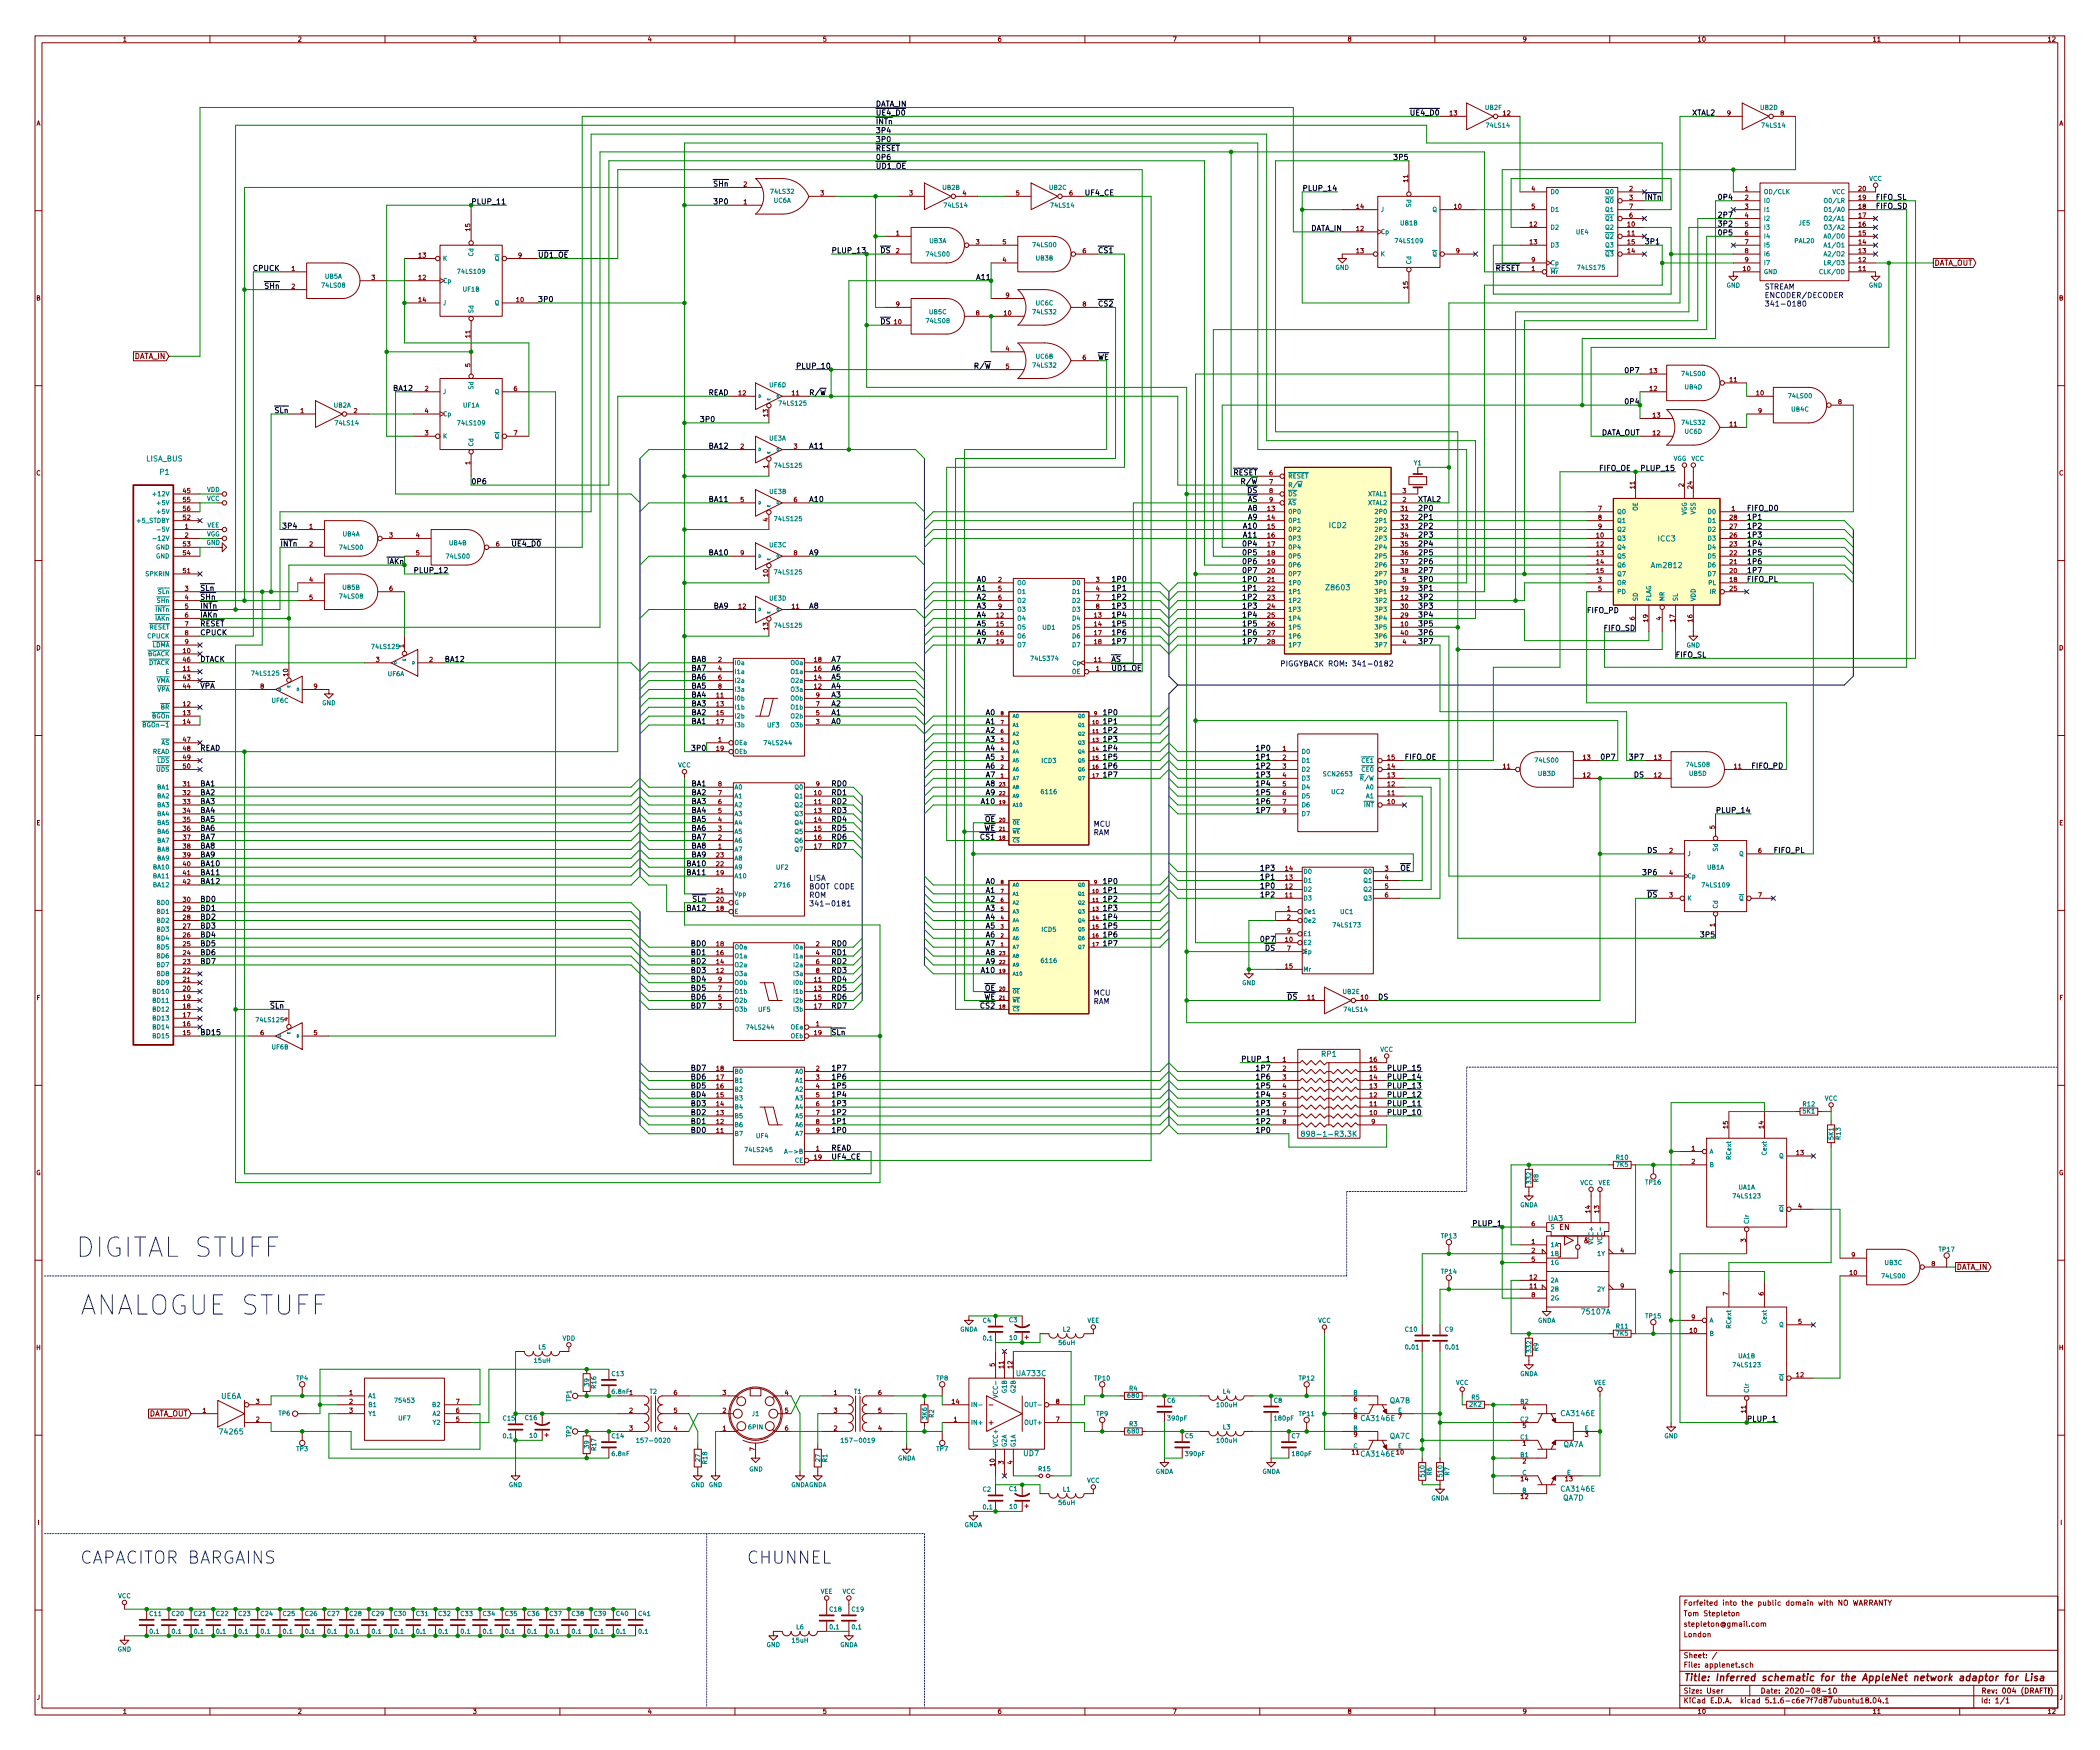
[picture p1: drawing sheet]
<svg xmlns="http://www.w3.org/2000/svg" width="600mm" height="500mm" viewBox="0 0 600 500" stroke-linecap="round" stroke-linejoin="round" font-family="sans-serif">
<defs><g id="words">
<g font-size="7.7" fill="#0000c2">
<text x="21.6" y="359.4">DIGITAL STUFF</text>
<text x="22.9" y="375.9">ANALOGUE STUFF</text>
</g>
<g font-size="4.9" fill="#0000c2">
<text x="22.9" y="447">CAPACITOR BARGAINS</text>
<text x="213.4" y="447">CHUNNEL</text>
</g>
<text font-size="3.7" fill="#008484" x="445.2" y="358.6">]</text>
<text font-size="2.8" fill="#840000" x="481" y="480.5">Title: Inferred schematic for the AppleNet network adaptor for Lisa</text>
<g font-size="2.1">
<text x="250.2" y="30.5">DATA_IN</text>
<text x="250.2" y="33">UE4_D0</text>
<text x="250.2" y="35.5">INTn</text>
<text x="403.5" y="33">UE4_D0</text>
<text x="483.5" y="33">XTAL2</text>
<text x="250.2" y="38.1">3P4</text>
<text x="250.2" y="40.6">3P0</text>
<text x="250.2" y="43.2">RESET</text>
<text x="250.2" y="45.7">0P6</text>
<text x="398.8" y="45.7">3P5</text>
<text x="204" y="53.3">SHn</text>
<text x="250.2" y="48.2">UD1_OE</text>
<text x="204.5" y="58.4">3P0</text>
<text x="309.9" y="55.9">UF4_CE</text>
<text x="372.1" y="54.6">PLUP_14</text>
<text x="469.9" y="57.1">INTn</text>
<text x="491.5" y="57.1">0P4</text>
<text x="535.9" y="59.7">FIFO_SD</text>
<text x="535.9" y="57.1">FIFO_SL</text>
<text x="491.5" y="62.2">2P7</text>
<text x="491.5" y="64.8">3P2</text>
<text x="374.3" y="66">DATA_IN</text>
<text x="469.9" y="69.8">3P1</text>
<text x="491.5" y="67.3">0P5</text>
<text x="72.5" y="77.5">CPUCK</text>
<text x="153.7" y="73.6">UD1_OE</text>
<text x="251.5" y="72.4">DS</text>
<text x="313.7" y="72.4">CS1</text>
<text x="427.3" y="77.5">RESET</text>
<text x="75.8" y="82.5">SHn</text>
<text x="279.3" y="80">A11</text>
<text x="153.7" y="86.3">3P0</text>
<text x="313.7" y="87.6">CS2</text>
<text x="251.5" y="92.7">DS</text>
<text x="279.1" y="105.4">R/W</text>
<text x="313.7" y="102.9">WE</text>
<text x="464.8" y="106.7">0P7</text>
<text x="112.7" y="111.7">BA12</text>
<text x="202.3" y="113">READ</text>
<text x="231.1" y="113">R/W</text>
<text x="78.5" y="118.1">SLn</text>
<text x="200.7" y="120.6">3P0</text>
<text x="457.1" y="124.4">DATA_OUT</text>
<text x="202.8" y="128.3">BA12</text>
<text x="231.1" y="128.3">A11</text>
<text x="352.3" y="135.9">RESET</text>
<text x="457" y="134.6">FIFO_OE</text>
<text x="468.6" y="134.6">PLUP_15</text>
<text x="134.6" y="138.4">0P6</text>
<text x="202.8" y="143.5">BA11</text>
<text x="231.1" y="143.5">A10</text>
<text x="355.3" y="138.4">R/W</text>
<text x="356.5" y="141">DS</text>
<text x="356.5" y="143.5">AS</text>
<text x="405.1" y="143.5">XTAL2</text>
<text x="356.7" y="148.6">A9</text>
<text x="356.7" y="146">A8</text>
<text x="405.1" y="148.6">2P1</text>
<text x="405.1" y="146">2P0</text>
<text x="499.1" y="148.6">1P1</text>
<text x="499.1" y="146">FIFO_D0</text>
<text x="81.3" y="151.1">3P4</text>
<text x="355.5" y="151.1">A10</text>
<text x="355.5" y="153.7">A11</text>
<text x="405.1" y="153.7">2P3</text>
<text x="405.1" y="151.1">2P2</text>
<text x="499.1" y="151.1">1P2</text>
<text x="499.1" y="153.7">1P3</text>
<text x="80.4" y="156.2">INTn</text>
<text x="110.6" y="161.3">IAKn</text>
<text x="146" y="156.2">UE4_D0</text>
<text x="202.8" y="158.7">BA10</text>
<text x="231.1" y="158.7">A9</text>
<text x="355.6" y="156.2">0P4</text>
<text x="355.6" y="161.3">0P6</text>
<text x="355.6" y="158.7">0P5</text>
<text x="405.1" y="161.3">2P6</text>
<text x="405.1" y="158.7">2P5</text>
<text x="405.1" y="156.2">2P4</text>
<text x="499.1" y="156.2">1P4</text>
<text x="499.1" y="158.7">1P5</text>
<text x="499.1" y="161.3">1P6</text>
<text x="118.1" y="163.8">PLUP_12</text>
<text x="279.2" y="166.4">A0</text>
<text x="317.5" y="166.4">1P0</text>
<text x="355.6" y="163.8">0P7</text>
<text x="355.6" y="166.4">1P0</text>
<text x="405.1" y="163.8">2P7</text>
<text x="405.1" y="166.4">3P0</text>
<text x="499.1" y="163.8">1P7</text>
<text x="499.1" y="166.4">FIFO_PL</text>
<text x="57.1" y="168.9">SLn</text>
<text x="57.1" y="171.4">SHn</text>
<text x="57.1" y="174">INTn</text>
<text x="204" y="174">BA9</text>
<text x="231.1" y="174">A8</text>
<text x="279.2" y="174">A3</text>
<text x="279.2" y="168.9">A1</text>
<text x="279.2" y="171.4">A2</text>
<text x="317.5" y="171.4">1P2</text>
<text x="317.5" y="168.9">1P1</text>
<text x="317.5" y="174">1P3</text>
<text x="355.6" y="174">1P3</text>
<text x="355.6" y="171.4">1P2</text>
<text x="355.6" y="168.9">1P1</text>
<text x="405.1" y="168.9">3P1</text>
<text x="405.1" y="171.4">3P2</text>
<text x="405.1" y="174">3P3</text>
<text x="57.1" y="176.5">IAKn</text>
<text x="57.1" y="179.1">RESET</text>
<text x="279.2" y="176.5">A4</text>
<text x="279.2" y="179.1">A5</text>
<text x="317.5" y="179.1">1P5</text>
<text x="317.5" y="176.5">1P4</text>
<text x="355.6" y="179.1">1P5</text>
<text x="355.6" y="176.5">1P4</text>
<text x="405.1" y="176.5">3P4</text>
<text x="405.1" y="179.1">3P5</text>
<text x="453.4" y="175.2">FIFO_PD</text>
<text x="57.1" y="181.6">CPUCK</text>
<text x="279.2" y="181.6">A6</text>
<text x="279.2" y="184.1">A7</text>
<text x="317.5" y="184.1">1P7</text>
<text x="317.5" y="181.6">1P6</text>
<text x="355.6" y="184.1">1P7</text>
<text x="355.6" y="181.6">1P6</text>
<text x="405.1" y="184.1">3P7</text>
<text x="405.1" y="181.6">3P6</text>
<text x="458.4" y="180.3">FIFO_SD</text>
<text x="57.1" y="189.2">DTACK</text>
<text x="127" y="189.2">BA12</text>
<text x="197.7" y="189.2">BA8</text>
<text x="197.7" y="191.8">BA7</text>
<text x="237.5" y="191.8">A6</text>
<text x="237.5" y="189.2">A7</text>
<text x="317.5" y="189.2">AS</text>
<text x="317.5" y="191.8">UD1_OE</text>
<text x="478.9" y="187.9">FIFO_SL</text>
<text x="57.1" y="196.8">VPA</text>
<text x="197.7" y="194.3">BA6</text>
<text x="197.7" y="196.8">BA5</text>
<text x="237.5" y="196.8">A4</text>
<text x="237.5" y="194.3">A5</text>
<text x="197.7" y="199.4">BA4</text>
<text x="197.7" y="201.9">BA3</text>
<text x="237.5" y="201.9">A2</text>
<text x="237.5" y="199.4">A3</text>
<text x="197.7" y="204.5">BA2</text>
<text x="197.7" y="207">BA1</text>
<text x="237.5" y="204.5">A1</text>
<text x="237.5" y="207">A0</text>
<text x="281.8" y="204.5">A0</text>
<text x="281.8" y="209.5">A2</text>
<text x="281.8" y="207">A1</text>
<text x="315" y="204.5">1P0</text>
<text x="315" y="207">1P1</text>
<text x="315" y="209.5">1P2</text>
<text x="57.1" y="214.6">READ</text>
<text x="198.1" y="214.6">3P0</text>
<text x="281.8" y="212.1">A3</text>
<text x="281.8" y="214.6">A4</text>
<text x="315" y="212.1">1P3</text>
<text x="315" y="214.6">1P4</text>
<text x="359.4" y="214.6">1P0</text>
<text x="281.8" y="219.7">A6</text>
<text x="281.8" y="217.2">A5</text>
<text x="315" y="217.2">1P5</text>
<text x="315" y="219.7">1P6</text>
<text x="359.4" y="217.2">1P1</text>
<text x="359.4" y="219.7">1P2</text>
<text x="401.3" y="217.2">FIFO_OE</text>
<text x="457.2" y="217.2">0P7</text>
<text x="466.1" y="217.2">3P7</text>
<text x="500.4" y="219.7">FIFO_PD</text>
<text x="57.1" y="224.8">BA1</text>
<text x="57.1" y="227.3">BA2</text>
<text x="197.7" y="224.8">BA1</text>
<text x="197.7" y="227.3">BA2</text>
<text x="237.5" y="224.8">RD0</text>
<text x="237.5" y="227.3">RD1</text>
<text x="281.8" y="227.3">A9</text>
<text x="281.8" y="224.8">A8</text>
<text x="281.8" y="222.2">A7</text>
<text x="315" y="222.2">1P7</text>
<text x="359.4" y="222.2">1P3</text>
<text x="359.4" y="224.8">1P4</text>
<text x="359.4" y="227.3">1P5</text>
<text x="467" y="222.2">DS</text>
<text x="57.1" y="229.9">BA3</text>
<text x="57.1" y="232.4">BA4</text>
<text x="197.7" y="229.9">BA3</text>
<text x="197.7" y="232.4">BA4</text>
<text x="237.5" y="232.4">RD3</text>
<text x="237.5" y="229.9">RD2</text>
<text x="280.6" y="229.9">A10</text>
<text x="359.4" y="229.9">1P6</text>
<text x="359.4" y="232.4">1P7</text>
<text x="490.2" y="232.4">PLUP_14</text>
<text x="57.1" y="234.9">BA5</text>
<text x="57.1" y="237.5">BA6</text>
<text x="197.7" y="237.5">BA6</text>
<text x="197.7" y="234.9">BA5</text>
<text x="237.5" y="237.5">RD5</text>
<text x="237.5" y="234.9">RD4</text>
<text x="281.1" y="237.5">WE</text>
<text x="281.4" y="234.9">OE</text>
<text x="57.1" y="240">BA7</text>
<text x="57.1" y="242.6">BA8</text>
<text x="57.1" y="245.1">BA9</text>
<text x="197.7" y="240">BA7</text>
<text x="197.7" y="242.6">BA8</text>
<text x="197.7" y="245.1">BA9</text>
<text x="237.5" y="242.6">RD7</text>
<text x="237.5" y="240">RD6</text>
<text x="280.3" y="240">CS1</text>
<text x="470.8" y="243.8">DS</text>
<text x="506.7" y="243.8">FIFO_PL</text>
<text x="57.1" y="247.6">BA10</text>
<text x="57.1" y="250.2">BA11</text>
<text x="196.5" y="247.6">BA10</text>
<text x="196.5" y="250.2">BA11</text>
<text x="360.7" y="248.9">1P3</text>
<text x="360.7" y="251.4">1P1</text>
<text x="400" y="248.9">OE</text>
<text x="469.9" y="250.2">3P6</text>
<text x="57.1" y="257.8">BD0</text>
<text x="57.1" y="252.7">BA12</text>
<text x="197.9" y="257.8">SLn</text>
<text x="281.8" y="257.8">A2</text>
<text x="281.8" y="252.7">A0</text>
<text x="281.8" y="255.3">A1</text>
<text x="315" y="252.7">1P0</text>
<text x="315" y="255.3">1P1</text>
<text x="315" y="257.8">1P2</text>
<text x="360.7" y="254">1P0</text>
<text x="360.7" y="256.5">1P2</text>
<text x="470.8" y="256.5">DS</text>
<text x="57.1" y="262.9">BD2</text>
<text x="57.1" y="260.3">BD1</text>
<text x="196.5" y="260.3">BA12</text>
<text x="281.8" y="262.9">A4</text>
<text x="281.8" y="260.3">A3</text>
<text x="315" y="260.3">1P3</text>
<text x="315" y="262.9">1P4</text>
<text x="57.1" y="265.4">BD3</text>
<text x="57.1" y="268">BD4</text>
<text x="281.8" y="268">A6</text>
<text x="281.8" y="265.4">A5</text>
<text x="315" y="265.4">1P5</text>
<text x="315" y="268">1P6</text>
<text x="360.7" y="269.2">0P7</text>
<text x="486.4" y="268">3P5</text>
<text x="57.1" y="270.5">BD5</text>
<text x="57.1" y="273">BD6</text>
<text x="57.1" y="275.6">BD7</text>
<text x="197.7" y="275.6">BD2</text>
<text x="197.7" y="270.5">BD0</text>
<text x="197.7" y="273">BD1</text>
<text x="237.5" y="275.6">RD2</text>
<text x="237.5" y="273">RD1</text>
<text x="237.5" y="270.5">RD0</text>
<text x="281.8" y="270.5">A7</text>
<text x="281.8" y="275.6">A9</text>
<text x="281.8" y="273">A8</text>
<text x="315" y="270.5">1P7</text>
<text x="361.5" y="271.8">DS</text>
<text x="197.7" y="278.1">BD3</text>
<text x="197.7" y="280.7">BD4</text>
<text x="237.5" y="280.7">RD4</text>
<text x="237.5" y="278.1">RD3</text>
<text x="280.6" y="278.1">A10</text>
<text x="197.7" y="283.2">BD5</text>
<text x="197.7" y="285.7">BD6</text>
<text x="237.5" y="285.7">RD6</text>
<text x="237.5" y="283.2">RD5</text>
<text x="281.1" y="285.7">WE</text>
<text x="281.4" y="283.2">OE</text>
<text x="367.9" y="285.7">DS</text>
<text x="393.7" y="285.7">DS</text>
<text x="77.3" y="288.3">SLn</text>
<text x="197.7" y="288.3">BD7</text>
<text x="237.5" y="288.3">RD7</text>
<text x="280.3" y="288.3">CS2</text>
<text x="57.1" y="295.9">BD15</text>
<text x="237.5" y="295.9">SLn</text>
<text x="355.2" y="303.5">PLUP_1</text>
<text x="197.7" y="306.1">BD7</text>
<text x="197.7" y="308.6">BD6</text>
<text x="197.7" y="311.1">BD5</text>
<text x="237.5" y="308.6">1P6</text>
<text x="237.5" y="306.1">1P7</text>
<text x="237.5" y="311.1">1P5</text>
<text x="359.4" y="306.1">1P7</text>
<text x="359.4" y="308.6">1P6</text>
<text x="359.4" y="311.1">1P5</text>
<text x="396.2" y="311.1">PLUP_13</text>
<text x="396.2" y="306.1">PLUP_15</text>
<text x="396.2" y="308.6">PLUP_14</text>
<text x="197.7" y="313.7">BD4</text>
<text x="197.7" y="316.2">BD3</text>
<text x="237.5" y="313.7">1P4</text>
<text x="237.5" y="316.2">1P3</text>
<text x="359.4" y="313.7">1P4</text>
<text x="359.4" y="316.2">1P3</text>
<text x="396.2" y="313.7">PLUP_12</text>
<text x="396.2" y="316.2">PLUP_11</text>
<text x="197.7" y="323.8">BD0</text>
<text x="197.7" y="321.3">BD1</text>
<text x="197.7" y="318.8">BD2</text>
<text x="237.5" y="321.3">1P1</text>
<text x="237.5" y="318.8">1P2</text>
<text x="237.5" y="323.8">1P0</text>
<text x="359.4" y="321.3">1P2</text>
<text x="359.4" y="318.8">1P1</text>
<text x="359.4" y="323.8">1P0</text>
<text x="396.2" y="318.8">PLUP_10</text>
<text x="237.5" y="328.9">READ</text>
<text x="237.5" y="331.5">UF4_CE</text>
<text x="421.2" y="350.5">PLUP_1</text>
</g>
<g font-size="2.1" fill="#008400">
<text x="134.6" y="58.4">PLUP_11</text>
<text x="238.5" y="72.4">PLUP_13</text>
<text x="228.3" y="105.4">PLUP_10</text>
<text x="464.8" y="115.6">0P4</text>
<text x="499.1" y="406.4">PLUP_1</text>
</g>
<g font-size="2.1" fill="#840000">
<text x="552.7" y="75.9">DATA_OUT</text>
<text x="38.2" y="102.6">DATA_IN</text>
<text x="445.6" y="351.6">EN</text>
<text x="452.6" y="355.4">&amp;</text>
<text x="559.1" y="363">DATA_IN</text>
<text x="42.1" y="404.9">DATA_OUT</text>
<text x="282.6" y="407.4">+</text>
<text x="282.9" y="402.3">-</text>
<text x="481" y="462">Tom Stepleton</text>
<text x="481" y="459">Forfeited into the public domain with NO WARRANTY</text>
<text x="481" y="468">London</text>
<text x="481" y="465">stepleton@gmail.com</text>
<text x="481" y="474">Sheet: /</text>
<text x="481" y="476.7">File: applenet.sch</text>
<text x="481" y="484.1">Size: User</text>
<text x="503" y="484.1">Date: 2020-08-10</text>
<text x="566" y="484.1">Rev: 004 (DRAFT!)</text>
<text x="481" y="486.9">KiCad E.D.A. kicad 5.1.6-c6e7f7d87ubuntu18.04.1</text>
<text x="566" y="486.9">Id: 1/1</text>
</g>
<g font-size="2.1" fill="#0000c2">
<text x="504.2" y="82.7">STREAM</text>
<text x="504.2" y="85.2">ENCODER/DECODER</text>
<text x="504.2" y="87.6">341-0180</text>
<text x="365.8" y="190.5">PIGGYBACK ROM: 341-0182</text>
<text x="312.4" y="236.3">MCU</text>
<text x="312.4" y="238.7">RAM</text>
<text x="231.1" y="251.8">LISA</text>
<text x="231.1" y="254.2">BOOT CODE</text>
<text x="231.1" y="256.6">ROM</text>
<text x="231.1" y="259.1">341-0181</text>
<text x="312.4" y="284.6">MCU</text>
<text x="312.4" y="287">RAM</text>
</g>
<g font-size="2.1" fill="#008484">
<text x="41.8" y="131.9">LISA_BUS</text>
<text x="45.7" y="135.7">P1</text>
<text x="379.9" y="150.9">ICD2</text>
<text x="473.8" y="154.7">ICC3</text>
<text x="472.2" y="162.4">Am2812</text>
<text x="379.3" y="168.7">Z8603</text>
<text x="377.7" y="302.1">RP1</text>
<text x="373.7" y="324.9">898-1-R3.3K</text>
<text x="442.4" y="349.1">UA3</text>
<text x="452.2" y="375.7">75107A</text>
<text x="290.6" y="393.4">UA733C</text>
<text x="63.2" y="399.9">UE6A</text>
<text x="397.1" y="401.1">QA7B</text>
<text x="389.1" y="406.2">CA3146E</text>
<text x="446.3" y="404.8">CA3146E</text>
<text x="63.1" y="410">74265</text>
<text x="397.1" y="411.3">QA7C</text>
<text x="446.6" y="413.7">QA7A</text>
<text x="292.5" y="416.2">UD7</text>
<text x="389.1" y="416.4">CA3146E</text>
<text x="446.3" y="426.4">CA3146E</text>
<text x="446.6" y="428.9">QA7D</text>
</g>
<g font-size="1.8" fill="#840000">
<text x="35" y="11.9">1</text>
<text x="85" y="11.9">2</text>
<text x="135" y="11.9">3</text>
<text x="185" y="11.9">4</text>
<text x="235" y="11.9">5</text>
<text x="285" y="11.9">6</text>
<text x="335" y="11.9">7</text>
<text x="385" y="11.9">8</text>
<text x="435" y="11.9">9</text>
<text x="485" y="11.9">10</text>
<text x="535" y="11.9">11</text>
<text x="585" y="11.9">12</text>
<text x="10.4" y="35.9">A</text>
<text x="414.3" y="33">13</text>
<text x="429.6" y="33">12</text>
<text x="493.5" y="33">9</text>
<text x="508.8" y="33">8</text>
<text x="588.4" y="35.9">A</text>
<text x="212.5" y="53.3">2</text>
<text x="402.3" y="52" transform="rotate(-90 402.3 52)">11</text>
<text x="212.5" y="58.4">1</text>
<text x="234.5" y="55.9">3</text>
<text x="259.9" y="55.9">3</text>
<text x="275.1" y="55.9">4</text>
<text x="290.3" y="55.9">5</text>
<text x="305.6" y="55.9">6</text>
<text x="387.7" y="59.7">14</text>
<text x="415.6" y="59.7">10</text>
<text x="437.7" y="54.6">4</text>
<text x="437.7" y="59.7">5</text>
<text x="465.6" y="54.6">2</text>
<text x="465.6" y="57.1">3</text>
<text x="465.6" y="59.7">7</text>
<text x="498.6" y="54.6">1</text>
<text x="498.6" y="57.1">2</text>
<text x="498.6" y="59.7">3</text>
<text x="531.2" y="59.7">18</text>
<text x="531.2" y="57.1">19</text>
<text x="531.2" y="54.6">20</text>
<text x="134.4" y="66" transform="rotate(-90 134.4 66)">15</text>
<text x="437.2" y="64.8">12</text>
<text x="465.1" y="64.8">10</text>
<text x="465.6" y="62.2">6</text>
<text x="498.6" y="62.2">4</text>
<text x="498.6" y="64.8">5</text>
<text x="531.2" y="64.8">16</text>
<text x="531.2" y="62.2">17</text>
<text x="256.1" y="67.3">1</text>
<text x="278.9" y="69.8">3</text>
<text x="286.5" y="69.8">5</text>
<text x="387.7" y="66">12</text>
<text x="437.2" y="69.8">13</text>
<text x="465.1" y="67.3">11</text>
<text x="465.1" y="69.8">15</text>
<text x="498.6" y="67.3">6</text>
<text x="498.6" y="69.8">7</text>
<text x="531.2" y="69.8">14</text>
<text x="531.2" y="67.3">15</text>
<text x="83.3" y="77.5">1</text>
<text x="119.7" y="73.6">13</text>
<text x="148.1" y="73.6">9</text>
<text x="256.1" y="72.4">2</text>
<text x="286.5" y="74.9">4</text>
<text x="309.4" y="72.4">6</text>
<text x="387.7" y="72.4">13</text>
<text x="416.1" y="72.4">9</text>
<text x="437.7" y="77.5">1</text>
<text x="437.7" y="74.9">9</text>
<text x="465.1" y="72.4">14</text>
<text x="498.1" y="77.5">10</text>
<text x="498.6" y="72.4">8</text>
<text x="498.6" y="74.9">9</text>
<text x="531.2" y="77.5">11</text>
<text x="531.2" y="74.9">12</text>
<text x="531.2" y="72.4">13</text>
<text x="83.3" y="82.5">2</text>
<text x="106.2" y="80">3</text>
<text x="119.7" y="80">12</text>
<text x="402.3" y="82.5" transform="rotate(-90 402.3 82.5)">15</text>
<text x="10.4" y="85.9">B</text>
<text x="119.7" y="86.3">14</text>
<text x="147.6" y="86.3">10</text>
<text x="256.1" y="87.6">9</text>
<text x="287.4" y="85.1">9</text>
<text x="309.4" y="87.6">8</text>
<text x="588.4" y="85.9">B</text>
<text x="255.6" y="92.7">10</text>
<text x="278.9" y="90.2">8</text>
<text x="286.9" y="90.2">10</text>
<text x="134.4" y="96.5" transform="rotate(-90 134.4 96.5)">11</text>
<text x="287.4" y="100.3">4</text>
<text x="134.4" y="104.9" transform="rotate(-90 134.4 104.9)">5</text>
<text x="287.4" y="105.4">5</text>
<text x="309.4" y="102.9">6</text>
<text x="471.5" y="106.7">13</text>
<text x="121.4" y="111.7">2</text>
<text x="146.8" y="111.7">6</text>
<text x="211.1" y="113">12</text>
<text x="226.4" y="113">11</text>
<text x="471.5" y="111.7">12</text>
<text x="494.3" y="109.2">11</text>
<text x="502" y="113">10</text>
<text x="85.9" y="118.1">1</text>
<text x="101.1" y="118.1">2</text>
<text x="121.4" y="118.1">4</text>
<text x="219.5" y="119.1" transform="rotate(-90 219.5 119.1)">13</text>
<text x="472.4" y="119.4">13</text>
<text x="502.4" y="118.1">9</text>
<text x="525.3" y="115.6">8</text>
<text x="121.4" y="124.4">3</text>
<text x="146.8" y="124.4">7</text>
<text x="472.4" y="124.4">12</text>
<text x="494.3" y="121.9">11</text>
<text x="211.6" y="128.3">2</text>
<text x="226.8" y="128.3">3</text>
<text x="10.4" y="135.9">C</text>
<text x="134.4" y="132.8" transform="rotate(-90 134.4 132.8)">1</text>
<text x="219.5" y="133.8" transform="rotate(-90 219.5 133.8)">1</text>
<text x="362.7" y="135.9">6</text>
<text x="588.4" y="135.9">C</text>
<text x="52.4" y="141">45</text>
<text x="52.4" y="143.5">55</text>
<text x="211.6" y="143.5">5</text>
<text x="226.8" y="143.5">6</text>
<text x="362.7" y="138.4">7</text>
<text x="362.7" y="141">8</text>
<text x="362.7" y="143.5">9</text>
<text x="400.8" y="143.5">2</text>
<text x="400.8" y="141">3</text>
<text x="467.1" y="139.6" transform="rotate(-90 467.1 139.6)">11</text>
<text x="481.1" y="139.2" transform="rotate(-90 481.1 139.2)">2</text>
<text x="483.6" y="139.6" transform="rotate(-90 483.6 139.6)">24</text>
<text x="52.4" y="148.6">52</text>
<text x="52.4" y="146">56</text>
<text x="219.5" y="149.1" transform="rotate(-90 219.5 149.1)">4</text>
<text x="362.3" y="146">13</text>
<text x="362.3" y="148.6">14</text>
<text x="400.4" y="146">31</text>
<text x="400.4" y="148.6">32</text>
<text x="456.7" y="146">7</text>
<text x="456.7" y="148.6">8</text>
<text x="494.3" y="148.6">28</text>
<text x="494.8" y="146">1</text>
<text x="52.9" y="151.1">1</text>
<text x="52.9" y="153.7">2</text>
<text x="88.4" y="151.1">1</text>
<text x="111.3" y="153.7">3</text>
<text x="118.9" y="153.7">4</text>
<text x="362.3" y="151.1">15</text>
<text x="362.3" y="153.7">16</text>
<text x="400.4" y="151.1">33</text>
<text x="400.4" y="153.7">34</text>
<text x="456.2" y="153.7">10</text>
<text x="456.7" y="151.1">9</text>
<text x="494.3" y="153.7">26</text>
<text x="494.3" y="151.1">27</text>
<text x="52.4" y="156.2">53</text>
<text x="52.4" y="158.7">54</text>
<text x="88.4" y="156.2">2</text>
<text x="118.9" y="158.7">5</text>
<text x="141.8" y="156.2">6</text>
<text x="211.6" y="158.7">9</text>
<text x="226.8" y="158.7">8</text>
<text x="362.3" y="156.2">17</text>
<text x="362.3" y="158.7">18</text>
<text x="362.3" y="161.3">19</text>
<text x="400.4" y="156.2">35</text>
<text x="400.4" y="158.7">36</text>
<text x="400.4" y="161.3">37</text>
<text x="456.2" y="156.2">12</text>
<text x="456.2" y="158.7">13</text>
<text x="456.2" y="161.3">14</text>
<text x="494.3" y="161.3">21</text>
<text x="494.3" y="158.7">22</text>
<text x="494.3" y="156.2">23</text>
<text x="52.4" y="163.8">51</text>
<text x="88.4" y="166.4">4</text>
<text x="219.5" y="164.8" transform="rotate(-90 219.5 164.8)">10</text>
<text x="285.3" y="166.4">2</text>
<text x="313.2" y="166.4">3</text>
<text x="362.3" y="163.8">20</text>
<text x="362.3" y="166.4">21</text>
<text x="400.4" y="163.8">38</text>
<text x="400.8" y="166.4">5</text>
<text x="456.2" y="163.8">15</text>
<text x="456.7" y="166.4">3</text>
<text x="494.3" y="166.4">18</text>
<text x="494.3" y="163.8">20</text>
<text x="52.9" y="168.9">3</text>
<text x="52.9" y="171.4">4</text>
<text x="52.9" y="174">5</text>
<text x="88.4" y="171.4">5</text>
<text x="111.3" y="168.9">6</text>
<text x="211.1" y="174">12</text>
<text x="226.4" y="174">11</text>
<text x="285.3" y="168.9">5</text>
<text x="285.3" y="171.4">6</text>
<text x="285.3" y="174">9</text>
<text x="313.2" y="168.9">4</text>
<text x="313.2" y="171.4">7</text>
<text x="313.2" y="174">8</text>
<text x="362.3" y="168.9">22</text>
<text x="362.3" y="171.4">23</text>
<text x="362.3" y="174">24</text>
<text x="400.4" y="171.4">12</text>
<text x="400.4" y="174">30</text>
<text x="400.4" y="168.9">39</text>
<text x="456.7" y="168.9">5</text>
<text x="494.3" y="168.9">25</text>
<text x="52.9" y="176.5">6</text>
<text x="52.9" y="179.1">7</text>
<text x="284.8" y="176.5">12</text>
<text x="284.8" y="179.1">15</text>
<text x="312.7" y="176.5">13</text>
<text x="312.7" y="179.1">14</text>
<text x="362.3" y="176.5">25</text>
<text x="362.3" y="179.1">26</text>
<text x="400.4" y="179.1">10</text>
<text x="400.4" y="176.5">29</text>
<text x="467.1" y="177.3" transform="rotate(-90 467.1 177.3)">6</text>
<text x="470.9" y="177.7" transform="rotate(-90 470.9 177.7)">19</text>
<text x="474.7" y="177.3" transform="rotate(-90 474.7 177.3)">4</text>
<text x="478.5" y="177.7" transform="rotate(-90 478.5 177.7)">17</text>
<text x="483.6" y="177.7" transform="rotate(-90 483.6 177.7)">16</text>
<text x="10.4" y="185.9">D</text>
<text x="52.9" y="181.6">8</text>
<text x="52.9" y="184.1">9</text>
<text x="115.3" y="185.1" transform="rotate(-90 115.3 185.1)">1</text>
<text x="219.5" y="180" transform="rotate(-90 219.5 180)">13</text>
<text x="284.8" y="181.6">16</text>
<text x="284.8" y="184.1">19</text>
<text x="312.7" y="181.6">17</text>
<text x="312.7" y="184.1">18</text>
<text x="362.3" y="181.6">27</text>
<text x="362.3" y="184.1">28</text>
<text x="400.4" y="181.6">40</text>
<text x="400.8" y="184.1">4</text>
<text x="588.4" y="185.9">D</text>
<text x="52.4" y="186.7">10</text>
<text x="52.4" y="191.8">11</text>
<text x="52.4" y="189.2">46</text>
<text x="107.5" y="189.2">3</text>
<text x="122.7" y="189.2">2</text>
<text x="205.3" y="189.2">2</text>
<text x="205.3" y="191.8">4</text>
<text x="232.7" y="191.8">16</text>
<text x="232.7" y="189.2">18</text>
<text x="312.7" y="189.2">11</text>
<text x="313.2" y="191.8">1</text>
<text x="52.4" y="194.3">43</text>
<text x="52.4" y="196.8">44</text>
<text x="74.4" y="196.8">8</text>
<text x="82.3" y="193.2" transform="rotate(-90 82.3 193.2)">10</text>
<text x="89.7" y="196.8">9</text>
<text x="205.3" y="194.3">6</text>
<text x="205.3" y="196.8">8</text>
<text x="232.7" y="196.8">12</text>
<text x="232.7" y="194.3">14</text>
<text x="52.4" y="201.9">12</text>
<text x="204.8" y="199.4">11</text>
<text x="204.8" y="201.9">13</text>
<text x="233.2" y="201.9">7</text>
<text x="233.2" y="199.4">9</text>
<text x="52.4" y="204.5">13</text>
<text x="52.4" y="207">14</text>
<text x="204.8" y="204.5">15</text>
<text x="204.8" y="207">17</text>
<text x="233.2" y="207">3</text>
<text x="233.2" y="204.5">5</text>
<text x="52.4" y="212.1">47</text>
<text x="52.4" y="214.6">48</text>
<text x="204.8" y="214.6">19</text>
<text x="205.3" y="212.1">1</text>
<text x="366.5" y="214.6">1</text>
<text x="52.4" y="217.2">49</text>
<text x="52.4" y="219.7">50</text>
<text x="366.5" y="217.2">2</text>
<text x="366.5" y="219.7">3</text>
<text x="396.5" y="219.7">14</text>
<text x="396.5" y="217.2">15</text>
<text x="429.6" y="219.7">11</text>
<text x="452.4" y="217.2">13</text>
<text x="472.7" y="217.2">13</text>
<text x="495.6" y="219.7">11</text>
<text x="52.4" y="224.8">31</text>
<text x="52.4" y="227.3">32</text>
<text x="205.3" y="227.3">7</text>
<text x="205.3" y="224.8">8</text>
<text x="232.7" y="227.3">10</text>
<text x="233.2" y="224.8">9</text>
<text x="366.5" y="222.2">4</text>
<text x="366.5" y="224.8">5</text>
<text x="366.5" y="227.3">6</text>
<text x="396.5" y="227.3">11</text>
<text x="396.5" y="224.8">12</text>
<text x="396.5" y="222.2">13</text>
<text x="452.4" y="222.2">12</text>
<text x="472.7" y="222.2">12</text>
<text x="52.4" y="229.9">33</text>
<text x="52.4" y="232.4">34</text>
<text x="205.3" y="232.4">5</text>
<text x="205.3" y="229.9">6</text>
<text x="232.7" y="229.9">11</text>
<text x="232.7" y="232.4">13</text>
<text x="366.5" y="229.9">7</text>
<text x="366.5" y="232.4">9</text>
<text x="396.5" y="229.9">10</text>
<text x="10.4" y="235.9">E</text>
<text x="52.4" y="234.9">35</text>
<text x="52.4" y="237.5">36</text>
<text x="205.3" y="237.5">3</text>
<text x="205.3" y="234.9">4</text>
<text x="232.7" y="234.9">14</text>
<text x="232.7" y="237.5">15</text>
<text x="490" y="236.9" transform="rotate(-90 490 236.9)">5</text>
<text x="588.4" y="235.9">E</text>
<text x="52.4" y="240">37</text>
<text x="52.4" y="242.6">38</text>
<text x="52.4" y="245.1">39</text>
<text x="204.8" y="245.1">23</text>
<text x="205.3" y="242.6">1</text>
<text x="205.3" y="240">2</text>
<text x="232.7" y="240">16</text>
<text x="232.7" y="242.6">17</text>
<text x="477" y="243.8">2</text>
<text x="502.4" y="243.8">6</text>
<text x="52.4" y="247.6">40</text>
<text x="52.4" y="250.2">41</text>
<text x="204.8" y="250.2">19</text>
<text x="204.8" y="247.6">22</text>
<text x="367.3" y="251.4">13</text>
<text x="367.3" y="248.9">14</text>
<text x="395.8" y="248.9">3</text>
<text x="395.8" y="251.4">4</text>
<text x="477" y="250.2">4</text>
<text x="52.4" y="257.8">30</text>
<text x="52.4" y="252.7">42</text>
<text x="204.8" y="257.8">20</text>
<text x="204.8" y="255.3">21</text>
<text x="367.3" y="256.5">11</text>
<text x="367.3" y="254">12</text>
<text x="395.8" y="254">5</text>
<text x="395.8" y="256.5">6</text>
<text x="477" y="256.5">3</text>
<text x="502.4" y="256.5">7</text>
<text x="52.4" y="262.9">28</text>
<text x="52.4" y="260.3">29</text>
<text x="204.8" y="260.3">18</text>
<text x="367.8" y="260.3">1</text>
<text x="367.8" y="262.9">2</text>
<text x="52.4" y="268">26</text>
<text x="52.4" y="265.4">27</text>
<text x="367.3" y="269.2">10</text>
<text x="367.8" y="266.7">9</text>
<text x="490" y="264.9" transform="rotate(-90 490 264.9)">1</text>
<text x="52.4" y="275.6">23</text>
<text x="52.4" y="273">24</text>
<text x="52.4" y="270.5">25</text>
<text x="204.8" y="275.6">14</text>
<text x="204.8" y="273">16</text>
<text x="204.8" y="270.5">18</text>
<text x="233.2" y="270.5">2</text>
<text x="233.2" y="273">4</text>
<text x="233.2" y="275.6">6</text>
<text x="367.8" y="271.8">7</text>
<text x="52.4" y="280.7">21</text>
<text x="52.4" y="278.1">22</text>
<text x="204.8" y="278.1">12</text>
<text x="205.3" y="280.7">9</text>
<text x="232.7" y="280.7">11</text>
<text x="233.2" y="278.1">8</text>
<text x="367.3" y="276.8">15</text>
<text x="10.5" y="285.9">F</text>
<text x="52.4" y="285.7">19</text>
<text x="52.4" y="283.2">20</text>
<text x="205.3" y="285.7">5</text>
<text x="205.3" y="283.2">7</text>
<text x="232.7" y="283.2">13</text>
<text x="232.7" y="285.7">15</text>
<text x="373.7" y="285.7">11</text>
<text x="388.9" y="285.7">10</text>
<text x="588.5" y="285.9">F</text>
<text x="52.4" y="293.4">16</text>
<text x="52.4" y="290.8">17</text>
<text x="52.4" y="288.3">18</text>
<text x="82.3" y="291.8" transform="rotate(-90 82.3 291.8)">4</text>
<text x="205.3" y="288.3">3</text>
<text x="232.7" y="288.3">17</text>
<text x="233.2" y="293.4">1</text>
<text x="52.4" y="295.9">15</text>
<text x="74.4" y="295.9">6</text>
<text x="89.7" y="295.9">5</text>
<text x="232.7" y="295.9">19</text>
<text x="366.5" y="303.5">1</text>
<text x="391.5" y="303.5">16</text>
<text x="204.8" y="311.1">16</text>
<text x="204.8" y="308.6">17</text>
<text x="204.8" y="306.1">18</text>
<text x="233.2" y="306.1">2</text>
<text x="233.2" y="308.6">3</text>
<text x="233.2" y="311.1">4</text>
<text x="366.5" y="306.1">2</text>
<text x="366.5" y="308.6">3</text>
<text x="366.5" y="311.1">4</text>
<text x="391.5" y="311.1">13</text>
<text x="391.5" y="308.6">14</text>
<text x="391.5" y="306.1">15</text>
<text x="204.8" y="316.2">14</text>
<text x="204.8" y="313.7">15</text>
<text x="233.2" y="313.7">5</text>
<text x="233.2" y="316.2">6</text>
<text x="366.5" y="313.7">5</text>
<text x="366.5" y="316.2">6</text>
<text x="391.5" y="316.2">11</text>
<text x="391.5" y="313.7">12</text>
<text x="204.8" y="323.8">11</text>
<text x="204.8" y="321.3">12</text>
<text x="204.8" y="318.8">13</text>
<text x="233.2" y="318.8">7</text>
<text x="233.2" y="321.3">8</text>
<text x="233.2" y="323.8">9</text>
<text x="366.5" y="318.8">7</text>
<text x="366.5" y="321.3">8</text>
<text x="391.5" y="318.8">10</text>
<text x="391.9" y="321.3">9</text>
<text x="493.8" y="322.5" transform="rotate(-90 493.8 322.5)">15</text>
<text x="503.9" y="322.5" transform="rotate(-90 503.9 322.5)">14</text>
<text x="233.2" y="328.9">1</text>
<text x="483.4" y="328.9">1</text>
<text x="10.3" y="335.9">G</text>
<text x="232.7" y="331.5">19</text>
<text x="483.4" y="332.7">2</text>
<text x="513.4" y="330.2">13</text>
<text x="588.3" y="335.9">G</text>
<text x="454.4" y="346.6" transform="rotate(-90 454.4 346.6)">14</text>
<text x="456.9" y="346.6" transform="rotate(-90 456.9 346.6)">13</text>
<text x="513.9" y="345.4">4</text>
<text x="437.7" y="350.5">6</text>
<text x="437.7" y="355.6">1</text>
<text x="437.7" y="358.1">2</text>
<text x="463.1" y="358.1">4</text>
<text x="498.9" y="355.1" transform="rotate(-90 498.9 355.1)">3</text>
<text x="529.1" y="359.4">9</text>
<text x="437.2" y="365.7">12</text>
<text x="437.7" y="360.7">5</text>
<text x="528.6" y="364.5">10</text>
<text x="552" y="361.9">8</text>
<text x="437.2" y="368.3">11</text>
<text x="437.7" y="370.8">8</text>
<text x="463.1" y="368.3">9</text>
<text x="493.8" y="370.3" transform="rotate(-90 493.8 370.3)">7</text>
<text x="503.9" y="370.3" transform="rotate(-90 503.9 370.3)">6</text>
<text x="483.4" y="377.2">9</text>
<text x="482.9" y="381">10</text>
<text x="513.9" y="378.4">5</text>
<text x="10.4" y="385.9">H</text>
<text x="588.4" y="385.9">H</text>
<text x="284.2" y="390.6" transform="rotate(-90 284.2 390.6)">5</text>
<text x="286.8" y="391.1" transform="rotate(-90 286.8 391.1)">11</text>
<text x="289.3" y="391.1" transform="rotate(-90 289.3 391.1)">12</text>
<text x="513.4" y="393.7">12</text>
<text x="73.2" y="401.3">3</text>
<text x="99.8" y="398.8">1</text>
<text x="99.8" y="401.3">2</text>
<text x="130.3" y="401.3">7</text>
<text x="175" y="398.4">6.8nF 1</text>
<text x="192.6" y="398.8">6</text>
<text x="206.5" y="398.8">3</text>
<text x="224.3" y="398.8">4</text>
<text x="238.3" y="398.8">1</text>
<text x="251" y="398.8">6</text>
<text x="272.1" y="401.3">14</text>
<text x="301.8" y="401.3">8</text>
<text x="386.9" y="400.5">6</text>
<text x="57.9" y="403.8">1</text>
<text x="73.2" y="406.4">2</text>
<text x="99.8" y="403.8">3</text>
<text x="130.3" y="406.4">5</text>
<text x="130.3" y="403.8">6</text>
<text x="179.9" y="403.8">2</text>
<text x="192.6" y="403.8">5</text>
<text x="206.5" y="403.8">2</text>
<text x="224.3" y="403.8">5</text>
<text x="238.3" y="403.8">3</text>
<text x="251" y="403.8">5</text>
<text x="272.6" y="406.4">1</text>
<text x="301.8" y="406.4">7</text>
<text x="386.9" y="405.6">8</text>
<text x="399.6" y="405.6">7</text>
<text x="435.1" y="403.1">4</text>
<text x="498.9" y="403.8" transform="rotate(-90 498.9 403.8)">11</text>
<text x="179.9" y="408.9">3</text>
<text x="192.6" y="408.9">4</text>
<text x="206.5" y="408.9">1</text>
<text x="224.3" y="408.9">6</text>
<text x="238.3" y="408.9">2</text>
<text x="251" y="408.9">4</text>
<text x="386.9" y="410.7">9</text>
<text x="435.1" y="413.2">1</text>
<text x="435.1" y="408.2">5</text>
<text x="452.9" y="410.7">3</text>
<text x="215.6" y="414.7" transform="rotate(-90 215.6 414.7)">7</text>
<text x="284.2" y="419" transform="rotate(-90 284.2 419)">10</text>
<text x="286.8" y="418.6" transform="rotate(-90 286.8 418.6)">3</text>
<text x="289.3" y="418.6" transform="rotate(-90 289.3 418.6)">4</text>
<text x="386.4" y="415.8">11</text>
<text x="399.1" y="415.8">10</text>
<text x="435.1" y="418.3">2</text>
<text x="434.6" y="423.4">14</text>
<text x="447.3" y="423.4">13</text>
<text x="434.6" y="428.5">12</text>
<text x="10.7" y="435.9">I</text>
<text x="588.7" y="435.9">I</text>
<text x="10.5" y="485.9">J</text>
<text x="588.5" y="485.9">J</text>
<text x="35" y="489.9">1</text>
<text x="85" y="489.9">2</text>
<text x="135" y="489.9">3</text>
<text x="185" y="489.9">4</text>
<text x="235" y="489.9">5</text>
<text x="285" y="489.9">6</text>
<text x="335" y="489.9">7</text>
<text x="385" y="489.9">8</text>
<text x="435" y="489.9">9</text>
<text x="485" y="489.9">10</text>
<text x="535" y="489.9">11</text>
<text x="585" y="489.9">12</text>
</g>
<g font-size="1.8" fill="#008484">
<text x="424.4" y="31.4">UB2F</text>
<text x="503" y="31.4">UB2D</text>
<text x="424.9" y="36.5">74LS14</text>
<text x="503.6" y="36.5">74LS14</text>
<text x="534.1" y="51.7">VCC</text>
<text x="220.4" y="55.4">74LS32</text>
<text x="221.1" y="57.9">UC6A</text>
<text x="269.4" y="54.3">UB2B</text>
<text x="270" y="59.3">74LS14</text>
<text x="299.8" y="54.3">UB2C</text>
<text x="300.4" y="59.3">74LS14</text>
<text x="403.2" y="59.1" transform="rotate(-90 403.2 59.1)">Sd</text>
<text x="443" y="55.5">D0</text>
<text x="458.9" y="55.5">Q0</text>
<text x="458.9" y="58">Q0</text>
<text x="503.9" y="55.5">OD/CLK</text>
<text x="503.9" y="58">I0</text>
<text x="522.1" y="58">O0/LR</text>
<text x="523.6" y="55.5">VCC</text>
<text x="394.5" y="60.6">J</text>
<text x="400.2" y="64.4">UB1B</text>
<text x="409.3" y="60.6">Q</text>
<text x="443" y="65.6">D2</text>
<text x="443" y="60.6">D1</text>
<text x="458.9" y="65.6">Q2</text>
<text x="458.9" y="63.1">Q1</text>
<text x="458.9" y="60.6">Q1</text>
<text x="503.9" y="60.6">I1</text>
<text x="503.9" y="63.1">I2</text>
<text x="503.9" y="65.6">I3</text>
<text x="514" y="64.4">JE5</text>
<text x="522.2" y="65.6">O3/A2</text>
<text x="522.2" y="63.1">O2/A1</text>
<text x="522.2" y="60.6">O1/A0</text>
<text x="265.6" y="69.5">UB3A</text>
<text x="295.4" y="70.6">74LS00</text>
<text x="394.5" y="66.9">Cp</text>
<text x="399" y="69.5">74LS109</text>
<text x="443" y="70.7">D3</text>
<text x="450.4" y="67">UE4</text>
<text x="458.9" y="68.2">Q2</text>
<text x="458.9" y="70.7">Q3</text>
<text x="503.9" y="68.2">I4</text>
<text x="503.9" y="70.7">I5</text>
<text x="512.9" y="69.5">PAL20</text>
<text x="522.2" y="70.7">A1/O1</text>
<text x="522.2" y="68.2">A0/O0</text>
<text x="126.5" y="74.5">K</text>
<text x="135.3" y="73.2" transform="rotate(-90 135.3 73.2)">Cd</text>
<text x="141.4" y="74.5">Q</text>
<text x="264.9" y="73.3">74LS00</text>
<text x="296" y="74.5">UB3B</text>
<text x="381.6" y="77.1">GND</text>
<text x="394.5" y="73.3">K</text>
<text x="403.2" y="75.7" transform="rotate(-90 403.2 75.7)">Cd</text>
<text x="409.3" y="73.3">Q</text>
<text x="443" y="75.8">Cp</text>
<text x="451.1" y="77.1">74LS175</text>
<text x="458.9" y="73.3">Q3</text>
<text x="503.9" y="73.3">I6</text>
<text x="503.9" y="75.8">I7</text>
<text x="522.1" y="75.8">LR/O3</text>
<text x="522.2" y="73.3">A2/O2</text>
<text x="92.2" y="82.2">74LS08</text>
<text x="92.8" y="79.7">UB5A</text>
<text x="126.5" y="80.9">Cp</text>
<text x="131" y="78.3">74LS109</text>
<text x="132.3" y="83.3">UF1B</text>
<text x="443" y="78.3">Mr</text>
<text x="493.3" y="82.2">GND</text>
<text x="503.9" y="78.3">GND</text>
<text x="520.5" y="78.3">CLK/OD</text>
<text x="534" y="82.2">GND</text>
<text x="126.5" y="87.2">J</text>
<text x="135.3" y="89.6" transform="rotate(-90 135.3 89.6)">Sd</text>
<text x="141.4" y="87.2">Q</text>
<text x="265.6" y="89.8">UB5C</text>
<text x="295.4" y="89.8">74LS32</text>
<text x="296" y="87.3">UC6C</text>
<text x="264.9" y="92.4">74LS08</text>
<text x="295.4" y="105.1">74LS32</text>
<text x="296" y="102.5">UC6B</text>
<text x="480.8" y="107.5">74LS00</text>
<text x="126.5" y="112.6">J</text>
<text x="135.3" y="111.2" transform="rotate(-90 135.3 111.2)">Sd</text>
<text x="141.4" y="112.6">Q</text>
<text x="219.9" y="110.7">UF6D</text>
<text x="481.5" y="111.3">UB4D</text>
<text x="511.3" y="113.8">74LS00</text>
<text x="95.4" y="116.5">UB2A</text>
<text x="126.5" y="119">Cp</text>
<text x="132.3" y="116.5">UF1A</text>
<text x="222.9" y="115.9">74LS125</text>
<text x="511.9" y="117.6">UB4C</text>
<text x="96" y="121.6">74LS14</text>
<text x="126.5" y="125.3">K</text>
<text x="131" y="121.6">74LS109</text>
<text x="141.4" y="125.3">Q</text>
<text x="219.8" y="125.9">UE3A</text>
<text x="480.8" y="121.4">74LS32</text>
<text x="481.5" y="124">UC6D</text>
<text x="135.3" y="127.7" transform="rotate(-90 135.3 127.7)">Cd</text>
<text x="478.1" y="131.7">VGG</text>
<text x="483.3" y="131.7">VCC</text>
<text x="221.6" y="133.7">74LS125</text>
<text x="368" y="136.8">RESET</text>
<text x="404.1" y="133">Y1</text>
<text x="44.3" y="141.8">+12V</text>
<text x="59.1" y="140.6">VDD</text>
<text x="59.1" y="143.2">VCC</text>
<text x="219.9" y="141.2">UE3B</text>
<text x="368" y="139.3">R/W</text>
<text x="368" y="141.8">DS</text>
<text x="390.9" y="141.8">XTAL1</text>
<text x="39.5" y="149.5">+5_STDBY</text>
<text x="45.3" y="144.4">+5V</text>
<text x="45.3" y="146.9">+5V</text>
<text x="221.6" y="149">74LS125</text>
<text x="368" y="146.9">0P0</text>
<text x="368" y="149.5">0P1</text>
<text x="368" y="144.4">AS</text>
<text x="390.9" y="144.4">XTAL2</text>
<text x="393.3" y="146.9">2P0</text>
<text x="393.3" y="149.5">2P1</text>
<text x="462" y="146.9">Q0</text>
<text x="462" y="149.5">Q1</text>
<text x="468" y="146.1" transform="rotate(-90 468 146.1)">OE</text>
<text x="482" y="147.4" transform="rotate(-90 482 147.4)">VGG</text>
<text x="484.5" y="147" transform="rotate(-90 484.5 147)">VSS</text>
<text x="488.2" y="146.9">D0</text>
<text x="488.2" y="149.5">D1</text>
<text x="44.8" y="154.5">-12V</text>
<text x="45.8" y="152">-5V</text>
<text x="59" y="155.7">GND</text>
<text x="59" y="153.3">VGG</text>
<text x="59.2" y="150.8">VEE</text>
<text x="97.9" y="153.3">UB4A</text>
<text x="128.4" y="155.9">UB4B</text>
<text x="368" y="152">0P2</text>
<text x="368" y="154.5">0P3</text>
<text x="393.3" y="152">2P2</text>
<text x="393.3" y="154.5">2P3</text>
<text x="462" y="154.5">Q3</text>
<text x="462" y="152">Q2</text>
<text x="488.2" y="154.5">D3</text>
<text x="488.2" y="152">D2</text>
<text x="44.6" y="157.1">GND</text>
<text x="44.6" y="159.6">GND</text>
<text x="97.2" y="157.1">74LS00</text>
<text x="127.7" y="159.7">74LS00</text>
<text x="219.9" y="156.4">UE3C</text>
<text x="368" y="157.1">0P4</text>
<text x="368" y="159.6">0P5</text>
<text x="393.3" y="157.1">2P4</text>
<text x="393.3" y="159.6">2P5</text>
<text x="462" y="157.1">Q4</text>
<text x="462" y="159.6">Q5</text>
<text x="488.2" y="159.6">D5</text>
<text x="488.2" y="157.1">D4</text>
<text x="41.8" y="164.7">SPKRIN</text>
<text x="221.6" y="164.2">74LS125</text>
<text x="290.6" y="167.2">O0</text>
<text x="306.6" y="167.2">D0</text>
<text x="368" y="162.2">0P6</text>
<text x="368" y="164.7">0P7</text>
<text x="368" y="167.2">1P0</text>
<text x="393.3" y="162.2">2P6</text>
<text x="393.3" y="164.7">2P7</text>
<text x="393.3" y="167.2">3P0</text>
<text x="462" y="162.2">Q6</text>
<text x="462" y="164.7">Q7</text>
<text x="462" y="167.2">OR</text>
<text x="488.2" y="167.2">PL</text>
<text x="488.2" y="164.7">D7</text>
<text x="488.2" y="162.2">D6</text>
<text x="45" y="172.3">SHn</text>
<text x="45.2" y="169.8">SLn</text>
<text x="97.2" y="171.1">74LS08</text>
<text x="97.9" y="168.6">UB5B</text>
<text x="219.9" y="171.7">UE3D</text>
<text x="290.6" y="169.8">O1</text>
<text x="290.6" y="172.3">O2</text>
<text x="306.6" y="169.8">D1</text>
<text x="306.6" y="172.3">D2</text>
<text x="368" y="169.8">1P1</text>
<text x="368" y="172.3">1P2</text>
<text x="393.3" y="172.3">3P2</text>
<text x="393.3" y="169.8">3P1</text>
<text x="462" y="169.8">PD</text>
<text x="468" y="171.9" transform="rotate(-90 468 171.9)">SD</text>
<text x="471.8" y="171.9" transform="rotate(-90 471.8 171.9)">FLAG</text>
<text x="475.6" y="171.9" transform="rotate(-90 475.6 171.9)">MR</text>
<text x="479.4" y="171.9" transform="rotate(-90 479.4 171.9)">SL</text>
<text x="484.5" y="171.9" transform="rotate(-90 484.5 171.9)">VDD</text>
<text x="488.7" y="169.8">IR</text>
<text x="42.6" y="179.9">RESET</text>
<text x="44.4" y="177.4">IAKn</text>
<text x="44.6" y="174.9">INTn</text>
<text x="221.6" y="179.4">74LS125</text>
<text x="290.6" y="177.4">O4</text>
<text x="290.6" y="179.9">O5</text>
<text x="290.6" y="174.9">O3</text>
<text x="298" y="180">UD1</text>
<text x="306.6" y="177.4">D4</text>
<text x="306.6" y="179.9">D5</text>
<text x="306.6" y="174.9">D3</text>
<text x="368" y="174.9">1P3</text>
<text x="368" y="177.4">1P4</text>
<text x="368" y="179.9">1P5</text>
<text x="393.3" y="179.9">3P5</text>
<text x="393.3" y="177.4">3P4</text>
<text x="393.3" y="174.9">3P3</text>
<text x="42.2" y="182.5">CPUCK</text>
<text x="43.4" y="185">LDMA</text>
<text x="106.5" y="185.5">74LS125</text>
<text x="290.6" y="182.5">O6</text>
<text x="290.6" y="185">O7</text>
<text x="306.6" y="182.5">D6</text>
<text x="306.6" y="185">D7</text>
<text x="368" y="182.5">1P6</text>
<text x="368" y="185">1P7</text>
<text x="393.3" y="185">3P7</text>
<text x="393.3" y="182.5">3P6</text>
<text x="481.9" y="185.1">GND</text>
<text x="42" y="187.6">BGACK</text>
<text x="42.3" y="190.1">DTACK</text>
<text x="209.8" y="190.1">I0a</text>
<text x="226.3" y="190.1">O0a</text>
<text x="294.9" y="188.9">74LS374</text>
<text x="306.5" y="190.1">Cp</text>
<text x="44.6" y="195.2">VMA</text>
<text x="44.9" y="197.7">VPA</text>
<text x="47.3" y="192.6">E</text>
<text x="72.2" y="193.1">74LS125</text>
<text x="110.8" y="193.3">UF6A</text>
<text x="209.8" y="192.6">I1a</text>
<text x="209.8" y="195.2">I2a</text>
<text x="209.8" y="197.7">I3a</text>
<text x="226.3" y="197.7">O3a</text>
<text x="226.3" y="195.2">O2a</text>
<text x="226.3" y="192.6">O1a</text>
<text x="306.3" y="192.6">OE</text>
<text x="45.9" y="202.8">BR</text>
<text x="77.7" y="200.9">UF6C</text>
<text x="92" y="201.6">GND</text>
<text x="209.8" y="200.3">I0b</text>
<text x="209.8" y="202.8">I1b</text>
<text x="226.2" y="202.8">O1b</text>
<text x="226.2" y="200.3">O0b</text>
<text x="41.8" y="207.9">BGOn-1</text>
<text x="43.4" y="205.3">BGOn</text>
<text x="209.8" y="205.3">I2b</text>
<text x="209.8" y="207.9">I3b</text>
<text x="219.3" y="207.9">UF3</text>
<text x="226.2" y="207.9">O3b</text>
<text x="226.2" y="205.3">O2b</text>
<text x="43.5" y="215.5">READ</text>
<text x="46.1" y="213">AS</text>
<text x="209.8" y="213">OEa</text>
<text x="209.8" y="215.5">OEb</text>
<text x="218.7" y="213">74LS244</text>
<text x="371.9" y="215.5">D0</text>
<text x="44.8" y="220.6">UDS</text>
<text x="45" y="218">LDS</text>
<text x="193.7" y="219.4">VCC</text>
<text x="297.7" y="218.1">ICD3</text>
<text x="371.9" y="218">D1</text>
<text x="371.9" y="220.6">D2</text>
<text x="378.4" y="221.9">SCN2653</text>
<text x="389.3" y="220.6">CE0</text>
<text x="389.3" y="218">CE1</text>
<text x="438.8" y="218">74LS00</text>
<text x="439.5" y="221.8">UB3D</text>
<text x="482" y="219.2">74LS08</text>
<text x="482.7" y="221.8">UB5D</text>
<text x="45" y="225.7">BA1</text>
<text x="209.8" y="225.7">A0</text>
<text x="227.3" y="225.7">Q0</text>
<text x="297.8" y="227">6116</text>
<text x="371.9" y="223.1">D3</text>
<text x="371.9" y="225.7">D4</text>
<text x="380.5" y="227">UC2</text>
<text x="389.3" y="223.1">R/W</text>
<text x="390.4" y="225.7">A0</text>
<text x="45" y="228.2">BA2</text>
<text x="45" y="230.7">BA3</text>
<text x="45" y="233.3">BA4</text>
<text x="209.8" y="233.3">A3</text>
<text x="209.8" y="230.7">A2</text>
<text x="209.8" y="228.2">A1</text>
<text x="227.3" y="228.2">Q1</text>
<text x="227.3" y="230.7">Q2</text>
<text x="227.3" y="233.3">Q3</text>
<text x="371.9" y="228.2">D5</text>
<text x="371.9" y="230.7">D6</text>
<text x="371.9" y="233.3">D7</text>
<text x="389.8" y="230.7">INT</text>
<text x="390.4" y="228.2">A1</text>
<text x="45" y="235.8">BA5</text>
<text x="45" y="238.4">BA6</text>
<text x="209.8" y="238.4">A5</text>
<text x="209.8" y="235.8">A4</text>
<text x="227.3" y="235.8">Q4</text>
<text x="227.3" y="238.4">Q5</text>
<text x="45" y="240.9">BA7</text>
<text x="45" y="243.4">BA8</text>
<text x="45" y="246">BA9</text>
<text x="209.8" y="243.4">A7</text>
<text x="209.8" y="240.9">A6</text>
<text x="209.8" y="246">A8</text>
<text x="227.3" y="240.9">Q6</text>
<text x="227.3" y="243.4">Q7</text>
<text x="482.1" y="244.7">J</text>
<text x="490.9" y="243.3" transform="rotate(-90 490.9 243.3)">Sd</text>
<text x="497" y="244.7">Q</text>
<text x="44" y="248.5">BA10</text>
<text x="44" y="251.1">BA11</text>
<text x="209.8" y="251.1">A10</text>
<text x="209.8" y="248.5">A9</text>
<text x="221.8" y="248.6">UF2</text>
<text x="372.4" y="249.8">D0</text>
<text x="389.8" y="249.8">Q0</text>
<text x="482.1" y="251.1">Cp</text>
<text x="487.8" y="248.6">UB1A</text>
<text x="44" y="253.6">BA12</text>
<text x="209.8" y="256.1">Vpp</text>
<text x="221.6" y="253.7">2716</text>
<text x="372.4" y="257.4">D3</text>
<text x="372.4" y="254.9">D2</text>
<text x="372.4" y="252.3">D1</text>
<text x="389.8" y="252.3">Q1</text>
<text x="389.8" y="254.9">Q2</text>
<text x="389.8" y="257.4">Q3</text>
<text x="482.1" y="257.4">K</text>
<text x="486.6" y="253.7">74LS109</text>
<text x="497" y="257.4">Q</text>
<text x="45" y="263.8">BD2</text>
<text x="45" y="261.2">BD1</text>
<text x="45" y="258.7">BD0</text>
<text x="209.8" y="261.2">E</text>
<text x="209.8" y="258.7">G</text>
<text x="372.4" y="261.2">Oe1</text>
<text x="372.4" y="263.8">Oe2</text>
<text x="383.1" y="261.3">UC1</text>
<text x="490.9" y="259.8" transform="rotate(-90 490.9 259.8)">Cd</text>
<text x="45" y="268.8">BD4</text>
<text x="45" y="266.3">BD3</text>
<text x="297.7" y="266.4">ICD5</text>
<text x="372.4" y="267.6">E1</text>
<text x="381.2" y="265.1">74LS173</text>
<text x="45" y="273.9">BD6</text>
<text x="45" y="271.4">BD5</text>
<text x="209.8" y="273.9">O1a</text>
<text x="209.8" y="271.4">O0a</text>
<text x="227.2" y="271.4">I0a</text>
<text x="227.2" y="273.9">I1a</text>
<text x="297.8" y="275.2">6116</text>
<text x="372.4" y="270.1">E2</text>
<text x="372.4" y="272.7">Cp</text>
<text x="45" y="281.5">BD9</text>
<text x="45" y="279">BD8</text>
<text x="45" y="276.5">BD7</text>
<text x="209.8" y="279">O3a</text>
<text x="209.8" y="276.5">O2a</text>
<text x="209.8" y="281.5">O0b</text>
<text x="227.1" y="281.5">I0b</text>
<text x="227.2" y="276.5">I2a</text>
<text x="227.2" y="279">I3a</text>
<text x="354.9" y="281.6">GND</text>
<text x="372.4" y="277.7">Mr</text>
<text x="44" y="286.6">BD11</text>
<text x="44" y="284.1">BD10</text>
<text x="209.8" y="286.6">O2b</text>
<text x="209.8" y="284.1">O1b</text>
<text x="227.1" y="284.1">I1b</text>
<text x="227.1" y="286.6">I2b</text>
<text x="383.7" y="284.1">UB2E</text>
<text x="44" y="291.7">BD13</text>
<text x="44" y="289.2">BD12</text>
<text x="73.5" y="292.2">74LS125</text>
<text x="209.8" y="289.2">O3b</text>
<text x="216.7" y="289.2">UF5</text>
<text x="227.1" y="289.2">I3b</text>
<text x="384.3" y="289.2">74LS14</text>
<text x="44" y="296.8">BD15</text>
<text x="44" y="294.2">BD14</text>
<text x="77.7" y="300">UF6B</text>
<text x="213.6" y="294.3">74LS244</text>
<text x="226" y="296.8">OEb</text>
<text x="226.1" y="294.2">OEa</text>
<text x="394.4" y="300.6">VCC</text>
<text x="209.8" y="309.5">B1</text>
<text x="209.8" y="306.9">B0</text>
<text x="227.4" y="306.9">A0</text>
<text x="227.4" y="309.5">A1</text>
<text x="209.8" y="317.1">B4</text>
<text x="209.8" y="314.6">B3</text>
<text x="209.8" y="312">B2</text>
<text x="227.4" y="312">A2</text>
<text x="227.4" y="314.6">A3</text>
<text x="227.4" y="317.1">A4</text>
<text x="515.2" y="316.3">R12</text>
<text x="521.4" y="314.6">VCC</text>
<text x="209.8" y="322.2">B6</text>
<text x="209.8" y="319.6">B5</text>
<text x="227.4" y="319.6">A5</text>
<text x="227.4" y="322.2">A6</text>
<text x="515.2" y="318.3">5K1</text>
<text x="209.8" y="324.7">B7</text>
<text x="213.2" y="329.3">74LS245</text>
<text x="216.1" y="325.3">UF4</text>
<text x="225.5" y="329.8">A-&gt;B</text>
<text x="227.4" y="324.7">A7</text>
<text x="488.4" y="329.8">A</text>
<text x="504.8" y="330" transform="rotate(-90 504.8 330)">Cext</text>
<text x="523.9" y="325.7" transform="rotate(-90 523.9 325.7)">5K1</text>
<text x="526" y="325.7" transform="rotate(-90 526 325.7)">R13</text>
<text x="227.2" y="332.3">CE</text>
<text x="461.9" y="331.5">R10</text>
<text x="461.9" y="333.5">7K5</text>
<text x="488.4" y="333.6">B</text>
<text x="494.7" y="331.2" transform="rotate(-90 494.7 331.2)">RCext</text>
<text x="508.4" y="331.1">Q</text>
<text x="437.6" y="338.2" transform="rotate(-90 437.6 338.2)">332</text>
<text x="439.6" y="337.9" transform="rotate(-90 439.6 337.9)">R8</text>
<text x="451.5" y="338.7">VCC</text>
<text x="456.7" y="338.7">VEE</text>
<text x="470.3" y="338.6">TP16</text>
<text x="496.7" y="340">UA1A</text>
<text x="434.3" y="345.1">GNDA</text>
<text x="495.5" y="342.6">74LS123</text>
<text x="508.4" y="346.3">Q</text>
<text x="411.9" y="354">TP13</text>
<text x="443" y="351.4">S</text>
<text x="499.7" y="350" transform="rotate(-90 499.7 350)">Clr</text>
<text x="443" y="356.5">1A</text>
<text x="443" y="359">1B</text>
<text x="455.3" y="355.3" transform="rotate(-90 455.3 355.3)">VCC+</text>
<text x="456.6" y="359">1Y</text>
<text x="457.8" y="354.8" transform="rotate(-90 457.8 354.8)">VCC-</text>
<text x="554.2" y="357.8">TP17</text>
<text x="411.9" y="364.1">TP14</text>
<text x="443" y="361.6">1G</text>
<text x="537.9" y="365.4">74LS00</text>
<text x="538.6" y="361.6">UB3C</text>
<text x="443" y="369.2">2B</text>
<text x="443" y="366.6">2A</text>
<text x="443" y="371.7">2G</text>
<text x="456.6" y="369.2">2Y</text>
<text x="288.4" y="378">C3</text>
<text x="470.3" y="376.8">TP15</text>
<text x="160.7" y="383.2">VDD</text>
<text x="274.3" y="380.7">GNDA</text>
<text x="280.9" y="378.1">C4</text>
<text x="281" y="383.2">0.1</text>
<text x="288.6" y="383.1">10</text>
<text x="303.8" y="380.7">L2</text>
<text x="310.7" y="378.1">VEE</text>
<text x="376.6" y="378.1">VCC</text>
<text x="401.6" y="380.7">C10</text>
<text x="413" y="380.7">C9</text>
<text x="439.4" y="378.1">GNDA</text>
<text x="461.9" y="379.8">R11</text>
<text x="461.9" y="381.8">7K5</text>
<text x="488.4" y="381.9">B</text>
<text x="488.4" y="378.1">A</text>
<text x="494.7" y="379.5" transform="rotate(-90 494.7 379.5)">RCext</text>
<text x="504.8" y="378.2" transform="rotate(-90 504.8 378.2)">Cext</text>
<text x="508.4" y="379.3">Q</text>
<text x="152.8" y="389.5">15uH</text>
<text x="153.9" y="385.7">L5</text>
<text x="302.6" y="384.5">56uH</text>
<text x="401.8" y="385.7">0.01</text>
<text x="413.2" y="385.7">0.01</text>
<text x="437.6" y="386.5" transform="rotate(-90 437.6 386.5)">332</text>
<text x="439.6" y="386.2" transform="rotate(-90 439.6 386.2)">R9</text>
<text x="496.7" y="388.3">UA1B</text>
<text x="84.7" y="394.6">TP4</text>
<text x="174.9" y="393.4">C13</text>
<text x="267.6" y="394.6">TP8</text>
<text x="312.9" y="394.6">TP10</text>
<text x="371.3" y="394.6">TP12</text>
<text x="416" y="395.9">VCC</text>
<text x="434.3" y="393.4">GNDA</text>
<text x="455.4" y="395.9">VEE</text>
<text x="495.5" y="390.8">74LS123</text>
<text x="508.4" y="394.6">Q</text>
<text x="105.2" y="399.7">A1</text>
<text x="113.1" y="401">75453</text>
<text x="163.2" y="400.6" transform="rotate(-90 163.2 400.6)">TP1</text>
<text x="168.3" y="396.1" transform="rotate(-90 168.3 396.1)">39</text>
<text x="170.4" y="396.8" transform="rotate(-90 170.4 396.8)">R16</text>
<text x="185.7" y="398.4">T2</text>
<text x="244.1" y="398.4">T1</text>
<text x="285.1" y="398.8" transform="rotate(-90 285.1 398.8)">VCC-</text>
<text x="287.7" y="398.1" transform="rotate(-90 287.7 398.1)">G1B</text>
<text x="290.2" y="398.1" transform="rotate(-90 290.2 398.1)">G2B</text>
<text x="322.4" y="399.6">680</text>
<text x="322.7" y="397.5">R4</text>
<text x="333.6" y="401">C6</text>
<text x="349.5" y="398.4">L4</text>
<text x="364.1" y="401">C8</text>
<text x="386.7" y="398.8">B</text>
<text x="420.5" y="400.1">R5</text>
<text x="434.5" y="401.3">B2</text>
<text x="499.7" y="398.3" transform="rotate(-90 499.7 398.3)">Clr</text>
<text x="79.7" y="404.7">TP6</text>
<text x="105.2" y="402.2">B1</text>
<text x="105.2" y="404.7">Y1</text>
<text x="113.9" y="406.1">UF7</text>
<text x="123.7" y="404.7">A2</text>
<text x="123.7" y="402.2">B2</text>
<text x="123.8" y="407.3">Y2</text>
<text x="143.8" y="406.1">C15</text>
<text x="150.1" y="405.9">C16</text>
<text x="214.9" y="404.8">J1</text>
<text x="264.8" y="405.7" transform="rotate(-90 264.8 405.7)">3K6</text>
<text x="266.9" y="405.2" transform="rotate(-90 266.9 405.2)">R2</text>
<text x="277.4" y="407.3">IN+</text>
<text x="277.4" y="402.2">IN-</text>
<text x="293.2" y="407.3">OUT+</text>
<text x="293.6" y="402.2">OUT-</text>
<text x="313.3" y="404.8">TP9</text>
<text x="322.7" y="407.7">R3</text>
<text x="333.8" y="406.1">390pF</text>
<text x="347.9" y="402.2">100uH</text>
<text x="364.3" y="406.1">180pF</text>
<text x="371.3" y="404.8">TP11</text>
<text x="386.7" y="403.8">C</text>
<text x="399.5" y="403.8">E</text>
<text x="420" y="402.1">2K2</text>
<text x="434.5" y="406.4">C2</text>
<text x="143.9" y="411.1">0.1</text>
<text x="151.4" y="411">10</text>
<text x="163.2" y="410.8" transform="rotate(-90 163.2 410.8)">TP2</text>
<text x="168.3" y="413.9" transform="rotate(-90 168.3 413.9)">39</text>
<text x="174.9" y="411.1">C14</text>
<text x="183" y="412.4">157-0020</text>
<text x="213.9" y="408.6">6PIN</text>
<text x="241.4" y="412.4">157-0019</text>
<text x="285.1" y="413.8" transform="rotate(-90 285.1 413.8)">VCC+</text>
<text x="287.7" y="413.8" transform="rotate(-90 287.7 413.8)">G2A</text>
<text x="290.2" y="413.8" transform="rotate(-90 290.2 413.8)">G1A</text>
<text x="322.4" y="409.7">680</text>
<text x="338.7" y="411.1">C5</text>
<text x="347.9" y="412.4">100uH</text>
<text x="349.5" y="408.6">L3</text>
<text x="369.1" y="411.1">C7</text>
<text x="386.7" y="408.9">B</text>
<text x="434.5" y="411.5">C1</text>
<text x="452.8" y="408.9">E</text>
<text x="475.6" y="411.1">GND</text>
<text x="84.7" y="414.8">TP3</text>
<text x="170.4" y="414.6" transform="rotate(-90 170.4 414.6)">R17</text>
<text x="175" y="416.2">6.8nF</text>
<text x="200.1" y="417.7" transform="rotate(-90 200.1 417.7)">27</text>
<text x="202.1" y="418.4" transform="rotate(-90 202.1 418.4)">R18</text>
<text x="234.4" y="417.7" transform="rotate(-90 234.4 417.7)">27</text>
<text x="236.4" y="417.9" transform="rotate(-90 236.4 417.9)">R1</text>
<text x="256.5" y="417.5">GNDA</text>
<text x="267.6" y="414.8">TP7</text>
<text x="338.9" y="416.2">390pF</text>
<text x="369.4" y="416.2">180pF</text>
<text x="386.7" y="414">C</text>
<text x="399.5" y="414">E</text>
<text x="434.5" y="416.5">B1</text>
<text x="145.4" y="425.1">GND</text>
<text x="197.4" y="425.1">GND GND</text>
<text x="214.1" y="420.6">GND</text>
<text x="226" y="425.1">GNDAGNDA</text>
<text x="296.8" y="420.5">R15</text>
<text x="310.6" y="423.8">VCC</text>
<text x="330.1" y="421.3">GNDA</text>
<text x="360.6" y="421.3">GNDA</text>
<text x="407.1" y="422.1" transform="rotate(-90 407.1 422.1)">510</text>
<text x="409.1" y="421.7" transform="rotate(-90 409.1 421.7)">R6</text>
<text x="412.2" y="422.1" transform="rotate(-90 412.2 422.1)">510</text>
<text x="414.2" y="421.7" transform="rotate(-90 414.2 421.7)">R7</text>
<text x="435" y="421.6">C</text>
<text x="447.7" y="421.6">E</text>
<text x="280.9" y="426.4">C2</text>
<text x="281" y="431.5">0.1</text>
<text x="288.4" y="426.2">C1</text>
<text x="288.6" y="431.3">10</text>
<text x="302.6" y="430.2">56uH</text>
<text x="303.8" y="426.4">L1</text>
<text x="408.9" y="428.9">GNDA</text>
<text x="435" y="426.7">B</text>
<text x="275.5" y="436.5">GNDA</text>
<text x="234.5" y="455.6">VEE</text>
<text x="240.7" y="455.6">VCC</text>
<text x="33.7" y="456.9">VCC</text>
<text x="42.8" y="461.9">C11</text>
<text x="49.2" y="461.9">C20</text>
<text x="55.5" y="461.9">C21</text>
<text x="61.9" y="461.9">C22</text>
<text x="68.2" y="461.9">C23</text>
<text x="74.6" y="461.9">C24</text>
<text x="80.9" y="461.9">C25</text>
<text x="87.3" y="461.9">C26</text>
<text x="93.6" y="461.9">C27</text>
<text x="100" y="461.9">C28</text>
<text x="106.3" y="461.9">C29</text>
<text x="112.7" y="461.9">C30</text>
<text x="119" y="461.9">C31</text>
<text x="125.4" y="461.9">C32</text>
<text x="131.7" y="461.9">C33</text>
<text x="138.1" y="461.9">C34</text>
<text x="144.4" y="461.9">C35</text>
<text x="150.8" y="461.9">C36</text>
<text x="157.1" y="461.9">C37</text>
<text x="163.5" y="461.9">C38</text>
<text x="169.8" y="461.9">C39</text>
<text x="176.2" y="461.9">C40</text>
<text x="182.5" y="461.9">C41</text>
<text x="237.1" y="460.7">C18</text>
<text x="243.5" y="460.7">C19</text>
<text x="42.9" y="467">0.1</text>
<text x="49.3" y="467">0.1</text>
<text x="55.6" y="467">0.1</text>
<text x="62" y="467">0.1</text>
<text x="68.3" y="467">0.1</text>
<text x="74.7" y="467">0.1</text>
<text x="81" y="467">0.1</text>
<text x="87.4" y="467">0.1</text>
<text x="93.7" y="467">0.1</text>
<text x="100.1" y="467">0.1</text>
<text x="106.4" y="467">0.1</text>
<text x="112.8" y="467">0.1</text>
<text x="119.1" y="467">0.1</text>
<text x="125.5" y="467">0.1</text>
<text x="131.8" y="467">0.1</text>
<text x="138.2" y="467">0.1</text>
<text x="144.5" y="467">0.1</text>
<text x="150.9" y="467">0.1</text>
<text x="157.2" y="467">0.1</text>
<text x="163.6" y="467">0.1</text>
<text x="169.9" y="467">0.1</text>
<text x="176.3" y="467">0.1</text>
<text x="182.6" y="467">0.1</text>
<text x="227.6" y="465.7">L6</text>
<text x="237.2" y="465.7">0.1</text>
<text x="243.6" y="465.7">0.1</text>
<text x="33.6" y="472.1">GND</text>
<text x="219" y="470.8">GND</text>
<text x="226.4" y="469.6">15uH</text>
<text x="240" y="470.8">GNDA</text>
</g>
<g font-size="1.4" fill="#840000">
<text x="286" y="209.5">6</text>
<text x="286" y="207">7</text>
<text x="286" y="204.5">8</text>
<text x="312.3" y="207">10</text>
<text x="312.3" y="209.5">11</text>
<text x="312.7" y="204.5">9</text>
<text x="286" y="214.6">4</text>
<text x="286" y="212.1">5</text>
<text x="312.3" y="212.1">13</text>
<text x="312.3" y="214.6">14</text>
<text x="286" y="219.7">2</text>
<text x="286" y="217.2">3</text>
<text x="312.3" y="217.2">15</text>
<text x="312.3" y="219.7">16</text>
<text x="285.6" y="227.3">22</text>
<text x="285.6" y="224.8">23</text>
<text x="286" y="222.2">1</text>
<text x="312.3" y="222.2">17</text>
<text x="285.6" y="229.9">19</text>
<text x="285.6" y="234.9">20</text>
<text x="285.6" y="237.5">21</text>
<text x="285.6" y="240">18</text>
<text x="286" y="257.8">6</text>
<text x="286" y="255.3">7</text>
<text x="286" y="252.7">8</text>
<text x="312.3" y="255.3">10</text>
<text x="312.3" y="257.8">11</text>
<text x="312.7" y="252.7">9</text>
<text x="286" y="262.9">4</text>
<text x="286" y="260.3">5</text>
<text x="312.3" y="260.3">13</text>
<text x="312.3" y="262.9">14</text>
<text x="286" y="268">2</text>
<text x="286" y="265.4">3</text>
<text x="312.3" y="265.4">15</text>
<text x="312.3" y="268">16</text>
<text x="285.6" y="275.6">22</text>
<text x="285.6" y="273">23</text>
<text x="286" y="270.5">1</text>
<text x="312.3" y="270.5">17</text>
<text x="285.6" y="278.1">19</text>
<text x="285.6" y="283.2">20</text>
<text x="285.6" y="285.7">21</text>
<text x="285.6" y="288.3">18</text>
</g>
<g font-size="1.4" fill="#008484">
<text x="289.3" y="207.8">A1</text>
<text x="289.3" y="205.2">A0</text>
<text x="308.3" y="207.8">Q1</text>
<text x="308.3" y="205.2">Q0</text>
<text x="289.3" y="215.4">A4</text>
<text x="289.3" y="212.8">A3</text>
<text x="289.3" y="210.3">A2</text>
<text x="308.3" y="210.3">Q2</text>
<text x="308.3" y="212.8">Q3</text>
<text x="308.3" y="215.4">Q4</text>
<text x="289.3" y="220.5">A6</text>
<text x="289.3" y="217.9">A5</text>
<text x="308.3" y="217.9">Q5</text>
<text x="308.3" y="220.5">Q6</text>
<text x="289.3" y="223">A7</text>
<text x="289.3" y="225.5">A8</text>
<text x="308.3" y="223">Q7</text>
<text x="289.3" y="230.6">A10</text>
<text x="289.3" y="228.1">A9</text>
<text x="289.3" y="235.7">OE</text>
<text x="289.3" y="238.2">WE</text>
<text x="289.3" y="240.8">CS</text>
<text x="289.3" y="256">A1</text>
<text x="289.3" y="253.5">A0</text>
<text x="308.3" y="256">Q1</text>
<text x="308.3" y="253.5">Q0</text>
<text x="289.3" y="263.6">A4</text>
<text x="289.3" y="261.1">A3</text>
<text x="289.3" y="258.6">A2</text>
<text x="308.3" y="258.6">Q2</text>
<text x="308.3" y="261.1">Q3</text>
<text x="308.3" y="263.6">Q4</text>
<text x="289.3" y="268.7">A6</text>
<text x="289.3" y="266.2">A5</text>
<text x="308.3" y="266.2">Q5</text>
<text x="308.3" y="268.7">Q6</text>
<text x="289.3" y="271.3">A7</text>
<text x="289.3" y="273.8">A8</text>
<text x="308.3" y="271.3">Q7</text>
<text x="289.3" y="278.9">A10</text>
<text x="289.3" y="276.3">A9</text>
<text x="289.3" y="284">OE</text>
<text x="289.3" y="286.5">WE</text>
<text x="289.3" y="289">CS</text>
</g>
<g font-size="1.1" fill="#008484">
<text x="216.7" y="113.7">D</text>
<text x="221.9" y="113.7">O</text>
<text x="220.1" y="114.5" transform="rotate(-90 220.1 114.5)">E</text>
<text x="216.7" y="128.9">D</text>
<text x="220.1" y="129.8" transform="rotate(-90 220.1 129.8)">E</text>
<text x="221.9" y="128.9">O</text>
<text x="216.7" y="144.1">D</text>
<text x="220.1" y="145" transform="rotate(-90 220.1 145)">E</text>
<text x="221.9" y="144.1">O</text>
<text x="216.7" y="159.4">D</text>
<text x="220.1" y="160.3" transform="rotate(-90 220.1 160.3)">E</text>
<text x="221.9" y="159.4">O</text>
<text x="216.7" y="174.6">D</text>
<text x="220.1" y="175.5" transform="rotate(-90 220.1 175.5)">E</text>
<text x="221.9" y="174.6">O</text>
<text x="112.5" y="189.9">O</text>
<text x="116" y="188.9" transform="rotate(-90 116 188.9)">E</text>
<text x="117.9" y="189.9">D</text>
<text x="79.5" y="197.5">O</text>
<text x="82.9" y="196.5" transform="rotate(-90 82.9 196.5)">E</text>
<text x="84.8" y="197.5">D</text>
<text x="79.5" y="296.5">O</text>
<text x="82.9" y="295.6" transform="rotate(-90 82.9 295.6)">E</text>
<text x="84.8" y="296.5">D</text>
</g>
</g></defs>
<g fill="none" stroke="#840000" stroke-width=".29">
<path d="M10 10.2h580v480h-580zM12 12.2h576v476.1h-576zM60 10.2v2M110 10.2v2M160 10.2v2M210 10.2v2M260 10.2v2M310 10.2v2M360 10.2v2M410 10.2v2M460 10.2v2M510 10.2v2"/>
<path d="M536.5 11.8h.8M560 10.2v2M411.5 33.3h7.6M419.1 29.4l7.6 3.9-7.6 3.8zM428 33.3h6.3M490.2 33.3h7.6M497.8 29.4l7.7 3.9-7.7 3.8zM506.7 33.3h6.4M134.6 59.9v8.9M208.3 58.7h9.4M208.3 53.6h9.4M215.9 51h7.6a8.3 8.3 0 0 1 7.6 5.1"/>
<path d="M215.9 51.1a6.7 6.7 0 0 1 0 10.1M238.8 56.1h-7.7a8.1 8.1 0 0 1-7.6 5.1h-7.6M256.5 56.1h7.7M264.2 52.3l7.6 3.8-7.6 3.8zM273 56.1h6.4M287 56.1h7.6M294.6 52.3l7.7 3.8-7.7 3.8zM303.5 56.1h6.4M383.5 59.9h10.2M393.7 56.1h17.8v20.3h-17.8zM402.6 46v8.8M411.5 59.9h10.1"/>
<path d="M434.3 59.9h7.7M434.3 54.8h7.7M442 53.6h20.3v25.4h-20.3zM462.3 59.9h7.6M462.3 54.8h7.6M463.5 57.4h6.4M495.3 59.9h7.6M495.3 54.8h7.6M495.3 57.4h7.6M502.9 52.3h25.4v27.9h-25.4zM528.3 59.9h7.6M528.3 57.4h7.6"/>
<path d="M535.9 53.6v1.2h-7.6M10 60.2h2M80 77.7h7.6M97.8 75.2h-10.2v10.1h10.2M97.8 75.2a5.1 5.1 0 0 1 5.1 5 5.1 5.1 0 0 1-5.1 5.1M115.6 73.9h8.9M125.7 70.1h17.8v20.3h-17.8zM125.7 79.6l1.3 .6-1.3 .7M144.8 73.9h8.9M252.7 72.6h7.6M252.7 67.5h7.6M260.3 65h10.2a5.1 5.1 0 0 1 5.1 5.1 5.1 5.1 0 0 1-5.1 5.1h-10.2z"/>
<path d="M276.9 70.1h13.9M283.2 75.2h7.6M290.8 67.5h10.2a5.1 5.1 0 0 1 5.1 5.1 5.1 5.1 0 0 1-5.1 5.1h-10.2zM307.3 72.6h6.4M383.5 66.3h10.2M392.4 72.6h-8.9v1.3h1.3l-1.3 1.3-1.2-1.3h1.2M393.7 65.6l1.3 .7-1.3 .6M402.6 77.7v8.9M412.7 72.6h8.9M434.3 77.7h6.4M434.3 75.2h7.7M434.3 70.1h7.7"/>
<path d="M434.3 65h7.7M442 74.5l1.2 .7-1.2 .6M462.3 70.1h7.6M462.3 65h7.6M463.5 72.6h6.4M463.5 67.5h6.4M463.5 62.5h6.4M495.3 72.6h7.6M495.3 75.2h7.6M495.3 70.1h7.6M495.3 67.5h7.6M495.3 65h7.6"/>
<path d="M495.3 62.5h7.6M502.9 77.7h-7.6v1.3h1.3l-1.3 1.2-1.3-1.2h1.3M528.3 77.7h7.6v1.3h1.3l-1.3 1.2-1.2-1.2h1.2M528.3 72.6h7.6M528.3 75.2h7.6M528.3 70.1h7.6M528.3 67.5h7.6M528.3 65h7.6M528.3 62.5h7.6M552.4 73.9h11.5l.7 1.3-.7 1.3h-11.5zM588 60.2h2M80 82.8h7.6"/>
<path d="M102.9 80.2h7.6M115.6 86.6h10.1M115.6 80.2h10.1M134.6 91.7v15.2M143.5 86.6h10.2M252.7 92.9h7.6M252.7 87.9h7.6M260.3 85.3h10.3a5.1 5.1 0 0 1 5 5.1 5.1 5.1 0 0 1-5 5.1h-10.3zM275.6 90.4h17M283.2 85.3h9.4M290.8 98h7.7a8 8 0 0 1 7.6 5.1M290.9 82.8h7.5a8 8 0 0 1 7.6 5 8.3 8.3 0 0 1-7.6 5.1h-7.5a6.7 6.7 0 0 0 0-10.1z"/>
<path d="M290.9 98.1a6.7 6.7 0 0 1 0 10.1h7.5a8.3 8.3 0 0 0 7.6-5.1M306.1 87.9h7.6M10 110.2h2M38.1 100.5h9.4l.8 1.3-.8 1.3h-9.4zM82.5 118.3h7.7M90.2 114.5l7.6 3.8-7.6 3.9zM99.1 118.3h6.3M118.1 112h7.6M118.1 118.3h7.6M125.7 108.2h17.8v20.3h-17.8zM125.7 117.7l1.3 .6-1.3 .7M143.5 112h7.6"/>
<path d="M208.3 113.3h7.6M215.9 109.5l7.6 3.8-7.6 3.8zM219.7 116.6v4.3M223.5 113.3h7.6M283.2 100.6h9.4M283.2 105.6h9.4M306.1 103.1h7.6M468.6 112h7.6M468.6 106.9h7.6M468.6 119.6h9.4M476.2 104.4h10.2a5.1 5.1 0 0 1 5.1 5.1 5.1 5.1 0 0 1-5.1 5h-10.2zM492.8 109.5h6.3"/>
<path d="M499.1 113.3h7.6M499.1 118.3h7.6M506.7 110.7h10.2a5.1 5.1 0 0 1 5.1 5.1 5.1 5.1 0 0 1-5.1 5.1h-10.2zM523.2 115.8h6.4M588 110.2h2M118.1 124.7h6.4M134.6 129.8v6.3M144.8 124.7h6.3M208.3 128.5h7.6M215.9 139.9l7.6 3.8-7.6 3.9zM215.9 124.7l7.6 3.8-7.6 3.8zM219.7 131.8v4.3"/>
<path d="M223.5 128.5h7.6M359.4 136.1h6.4M359.4 138.7h7.6M367 133.6h30.5v53.3h-30.5zM405.1 133.6v1.9M405.1 139.3v1.9h-7.6M467.4 134.9v7.6M468.6 124.7h9.4M481.3 133.6v8.9M483.9 133.6v8.9M491.5 122.2a8.3 8.3 0 0 0-7.6-5.1h-7.6a6.7 6.7 0 0 1 0 10.1h7.6M491.5 122.2a8.1 8.1 0 0 1-7.6 5"/>
<path d="M491.5 122.2h7.6M49.5 151.4h7.6M49.5 153.9h7.6M49.5 141.2h7.6M49.5 148.8h7.6M49.5 156.4h7.6M49.5 159h7.6M49.5 143.7h7.6M49.5 146.3h7.6M62.2 156.4h1.3v-1.2l1.3 1.2-1.3 1.3v-1.3M62.2 151.4h1.3M62.2 153.9h1.3"/>
<path d="M62.2 141.2h1.3M62.2 143.7h1.3M85.1 151.4h7.6M85.1 156.4h7.6M92.7 148.8h10.2a5.1 5.1 0 0 1 5 5.1 5.1 5.1 0 0 1-5 5.1h-10.2zM109.2 153.9h14M115.6 159h7.6M123.2 151.4h10.1a5.1 5.1 0 0 1 5.1 5 5.1 5.1 0 0 1-5.1 5.1h-10.1zM139.7 156.4h6.3M208.3 159h7.6M208.3 143.7h7.6M215.9 155.2l7.6 3.8-7.6 3.8z"/>
<path d="M219.7 147.1v4.3M223.5 159h7.6M223.5 143.7h7.6M359.4 151.4h7.6M359.4 153.9h7.6M359.4 141.2h6.4M359.4 148.8h7.6M359.4 156.4h7.6M359.4 159h7.6M359.4 143.7h6.4M359.4 146.3h7.6M397.5 151.4h7.6"/>
<path d="M397.5 153.9h7.6M397.5 148.8h7.6M397.5 156.4h7.6M397.5 159h7.6M397.5 143.7h7.6M397.5 146.3h7.6M453.4 151.4h7.6M453.4 153.9h7.6M453.4 148.8h7.6M453.4 156.4h7.6M453.4 159h7.6M453.4 146.3h7.6"/>
<path d="M461 142.5h30.5v30.5h-30.5zM491.5 151.4h7.6M491.5 153.9h7.6M491.5 148.8h7.6M491.5 156.4h7.6M491.5 159h7.6M491.5 146.3h7.6M10 160.2h2M49.5 169.1h7.6M49.5 171.7h7.6M49.5 174.2h7.6M49.5 164.1h7.6"/>
<path d="M49.5 176.8h7.6M49.5 179.3h7.6M85.1 171.7h7.6M85.1 166.6h7.6M102.9 164.1h-10.2v10.1h10.2M102.9 164.1a5.1 5.1 0 0 1 5.1 5 5.1 5.1 0 0 1-5.1 5.1M107.9 169.1h7.7M208.3 174.2h7.6M215.9 170.4l7.6 3.8-7.6 3.8zM219.7 162.3v4.3M219.7 177.5v4.3M223.5 174.2h7.6"/>
<path d="M281.9 169.1h7.7M281.9 171.7h7.7M281.9 174.2h7.7M281.9 176.8h7.7M281.9 179.3h7.7M281.9 166.6h7.7M289.6 165.3h20.3v28h-20.3zM309.9 169.1h7.6M309.9 171.7h7.6M309.9 174.2h7.6M309.9 176.8h7.6M309.9 179.3h7.6"/>
<path d="M309.9 166.6h7.6M359.4 169.1h7.6M359.4 171.7h7.6M359.4 174.2h7.6M359.4 164.1h7.6M359.4 176.8h7.6M359.4 179.3h7.6M359.4 161.5h7.6M359.4 166.6h7.6M397.5 169.1h7.6M397.5 171.7h7.6M397.5 174.2h7.6"/>
<path d="M397.5 164.1h7.6M397.5 176.8h7.6M397.5 179.3h7.6M397.5 161.5h7.6M397.5 166.6h7.6M453.4 169.1h7.6M453.4 164.1h7.6M453.4 161.5h7.6M453.4 166.6h7.6M467.4 173v7.6M471.2 173v7.6M475 174.2v6.4"/>
<path d="M478.8 173v7.6M483.9 173v8.8h1.2l-1.2 1.3-1.3-1.3h1.3M491.5 164.1h7.6M491.5 161.5h7.6M491.5 166.6h7.6M492.8 169.1h6.3M588 160.2h2M49.5 186.9h7.6M49.5 192h7.6M49.5 194.5h7.6M49.5 197.1h7.6M49.5 189.5h7.6"/>
<path d="M49.5 181.8h7.6M49.5 184.4h7.6M71.1 197.1h7.6M78.7 197.1l7.7-3.8v7.6zM82.5 189.5v4.3M86.4 197.1h7.6v1.3h1.2l-1.2 1.2-1.3-1.2h1.3M104.1 189.5h7.7M111.8 189.5l7.6-3.8v7.6zM115.6 181.8v4.4M119.4 189.5h7.6M201.9 192h7.6M201.9 194.5h7.6"/>
<path d="M201.9 197.1h7.6M201.9 189.5h7.6M201.9 199.6h7.6M209.5 188.2h20.4v27.9h-20.4zM221 199.6l-1.3 5.1h-2.5M222.2 199.6h-3.8l-1.2 5.1h-1.3M229.9 192h7.6M229.9 194.5h7.6M229.9 197.1h7.6M229.9 189.5h7.6M229.9 199.6h7.6M281.9 181.8h7.7"/>
<path d="M281.9 184.4h7.7M309.9 188.8l-1.3 .7 1.3 .6M309.9 189.5h7.6M309.9 181.8h7.6M309.9 184.4h7.6M311.1 192h6.4M359.4 181.8h7.6M359.4 184.4h7.6M397.5 181.8h7.6M397.5 184.4h7.6M10 210.2h2M49.5 202.2h7.6"/>
<path d="M49.5 204.7h7.6M49.5 207.2h7.6M49.5 212.3h7.6M49.5 214.9h7.6M49.5 217.4h7.6M49.5 219.9h7.6M201.9 202.2h7.6M201.9 204.7h7.6M201.9 207.2h7.6M201.9 212.3h6.4M201.9 214.9h6.4M229.9 202.2h7.6"/>
<path d="M229.9 204.7h7.6M229.9 207.2h7.6M284.5 204.7h3.8M284.5 207.2h3.8M284.5 212.3h3.8M284.5 214.9h3.8M284.5 217.4h3.8M284.5 219.9h3.8M284.5 209.8h3.8M288.3 203.4h22.8v38.1h-22.8zM311.1 204.7h3.9M311.1 207.2h3.9"/>
<path d="M311.1 212.3h3.9M311.1 214.9h3.9M311.1 217.4h3.9M311.1 219.9h3.9M311.1 209.8h3.9M363.2 214.9h7.6M363.2 217.4h7.6M363.2 219.9h7.6M370.8 209.8h22.9v27.9h-22.9zM395 217.4h6.3M395 219.9h6.3M426.7 219.9h6.4"/>
<path d="M435.8 216.4a5.1 5.1 0 0 1 3.6-1.5h10.2v10.1h-10.2a5.1 5.1 0 0 1-4.7-3.1 5.1 5.1 0 0 1 1.1-5.5zM449.6 217.4h7.6M469.9 217.4h7.6M477.5 214.9h10.2a5.1 5.1 0 0 1 5.1 5 5.1 5.1 0 0 1-5.1 5.1h-10.2zM492.8 219.9h7.6M588 210.2h2M49.5 225h7.6M49.5 227.6h7.6M49.5 230.1h7.6M49.5 232.6h7.6M49.5 235.2h7.6M49.5 237.7h7.6"/>
<path d="M195.6 221.2v1.3M201.9 225h7.6M201.9 227.6h7.6M201.9 230.1h7.6M201.9 232.6h7.6M201.9 235.2h7.6M201.9 237.7h7.6M209.5 223.8h20.4v38.1h-20.4zM229.9 225h7.6M229.9 227.6h7.6M229.9 230.1h7.6M229.9 232.6h7.6"/>
<path d="M229.9 235.2h7.6M229.9 237.7h7.6M284.5 225h3.8M284.5 227.6h3.8M284.5 230.1h3.8M284.5 235.2h3.8M284.5 237.7h3.8M284.5 222.5h3.8M311.1 222.5h3.9M363.2 225h7.6M363.2 227.6h7.6M363.2 230.1h7.6"/>
<path d="M363.2 232.6h7.6M363.2 222.5h7.6M393.7 225h7.6M393.7 227.6h7.6M393.7 222.5h7.6M395 230.1h6.3M449.6 222.5h7.6M469.9 222.5h7.6M490.2 232.6v6.4M49.5 258h7.6M49.5 240.3h7.6M49.5 242.8h7.6"/>
<path d="M49.5 245.3h7.6M49.5 247.9h7.6M49.5 250.4h7.6M49.5 253h7.6M201.9 258h6.4M201.9 240.3h7.6M201.9 242.8h7.6M201.9 245.3h7.6M201.9 247.9h7.6M201.9 250.4h7.6M201.9 255.5h7.6M229.9 240.3h7.6"/>
<path d="M229.9 242.8h7.6M284.5 258h3.8M284.5 240.3h3.8M284.5 253h3.8M284.5 255.5h3.8M288.3 251.7h22.8v38.1h-22.8zM311.1 258h3.9M311.1 253h3.9M311.1 255.5h3.9M364.5 256.8h7.6M364.5 254.2h7.6M364.5 251.7h7.6"/>
<path d="M364.5 249.2h7.6M372.1 247.9h20.3v30.5h-20.3zM392.4 256.8h7.6M392.4 254.2h7.6M392.4 251.7h7.6M392.4 249.2h7.6M473.7 250.4h7.6M473.7 244.1h7.6M473.7 256.8h6.4M481.3 240.3h17.8v20.3h-17.8zM481.3 249.8l1.3 .6-1.3 .7M499.1 244.1h7.6"/>
<path d="M500.4 256.8h6.3M10 260.2h2M49.5 278.4h7.6M49.5 275.8h7.6M49.5 273.3h7.6M49.5 270.7h7.6M49.5 268.2h7.6M49.5 265.7h7.6M49.5 263.1h7.6M49.5 260.6h7.6M201.9 278.4h7.6M201.9 275.8h7.6"/>
<path d="M201.9 273.3h7.6M201.9 270.7h7.6M201.9 260.6h6.4M209.5 269.5h20.4v27.9h-20.4zM229.9 278.4h7.6M229.9 275.8h7.6M229.9 273.3h7.6M229.9 270.7h7.6M284.5 278.4h3.8M284.5 275.8h3.8M284.5 273.3h3.8M284.5 270.7h3.8"/>
<path d="M284.5 268.2h3.8M284.5 265.7h3.8M284.5 263.1h3.8M284.5 260.6h3.8M311.1 270.7h3.9M311.1 268.2h3.9M311.1 265.7h3.9M311.1 263.1h3.9M311.1 260.6h3.9M356.9 277.1v1.3h1.2l-1.2 1.2-1.3-1.2h1.3M364.5 263.1h6.3M364.5 260.6h6.3"/>
<path d="M364.5 269.5h6.3M364.5 277.1h7.6M364.5 272h7.6M364.5 266.9h6.3M490.2 261.9v6.3M588 260.2h2M49.5 296.1h7.6M49.5 293.6h7.6M49.5 291.1h7.6M49.5 288.5h7.6M49.5 286h7.6M49.5 283.4h7.6"/>
<path d="M49.5 280.9h7.6M71.1 296.1h7.6M78.7 296.1l7.7-3.8v7.7zM82.5 288.5v4.3M86.4 296.1h7.6M201.9 288.5h7.6M201.9 286h7.6M201.9 283.4h7.6M201.9 280.9h7.6M217.2 280.9h3.8l1.2 5.1h1.3M218.4 280.9l1.3 5.1h2.5M229.9 288.5h7.6"/>
<path d="M229.9 286h7.6M229.9 283.4h7.6M229.9 280.9h7.6M231.1 296.1h6.4M231.1 293.6h6.4M284.5 288.5h3.8M284.5 286h3.8M284.5 283.4h3.8M370.8 300h17.8v25.4h-17.8zM370.8 286h7.7M378.5 282.2l7.6 3.8-7.6 3.8zM387.3 286h6.4"/>
<path d="M10 310.2h2M201.9 319h7.6M201.9 316.5h7.6M201.9 313.9h7.6M201.9 311.4h7.6M201.9 308.8h7.6M201.9 306.3h7.6M209.5 305h20.4v28h-20.4zM217.2 316.5h3.8l1.2 5h1.3M218.4 316.5l1.3 5h2.5M229.9 319h7.6M229.9 316.5h7.6"/>
<path d="M229.9 313.9h7.6M229.9 311.4h7.6M229.9 308.8h7.6M229.9 306.3h7.6M363.2 319h8.3l.6-.6 1.3 1.2 1.2-1.2 1.3 1.2 1.3-1.2 1.3 1.2a1.59 1.59 0 0 1 2.5 0l1.3-1.2 1.2 1.2 1.3-1.2 1.3 1.2 1.2-1.2 .7 .6h8.2M363.2 316.5h8.3l.6-.7 1.3 1.3 1.2-1.3 1.3 1.3 1.3-1.3 1.3 1.3a1.59 1.59 0 0 1 2.5 0l1.3-1.3 1.2 1.3 1.3-1.3 1.3 1.3 1.2-1.3 .7 .7h8.2M363.2 313.9h8.3l.6-.6 1.3 1.3 1.2-1.3 1.3 1.3 1.3-1.3 1.3 1.3a1.59 1.59 0 0 1 2.5 0l1.3-1.3 1.2 1.3 1.3-1.3 1.3 1.3 1.2-1.3 .7 .6h8.2M363.2 311.4h8.3l.6-.6 1.3 1.2 1.2-1.2 1.3 1.2 1.3-1.2 1.3 1.2a1.59 1.59 0 0 1 2.5 0l1.3-1.2 1.2 1.2 1.3-1.2 1.3 1.2 1.2-1.2 .7 .6h8.2M363.2 308.8h8.3l.6-.6 1.3 1.3 1.2-1.3 1.3 1.3 1.3-1.3 1.3 1.3a1.59 1.59 0 0 1 2.5 0l1.3-1.3 1.2 1.3 1.3-1.3 1.3 1.3 1.2-1.3 .7 .6h8.2M363.2 306.3h8.3l.6-.6 1.3 1.2 1.2-1.2 1.3 1.2 1.3-1.2 1.3 1.2a1.59 1.59 0 0 1 2.5 0l1.3-1.2 1.2 1.2 1.3-1.2 1.3 1.2 1.2-1.2 .7 .6h8.2M363.2 303.8h8.3l.6-.7 1.3 1.3 1.2-1.3 1.3 1.3 1.3-1.3 1.3 1.3 .6-.6h.6M396.2 302.5v1.3h-16.5v17.7"/>
<path d="M494 317.7v7.7M504.2 317.7v7.7M513.1 317.7h1.2M514.3 316.7h5.1v2.1h-5.1zM519.4 317.7h1.3M523.2 316.5v1.2M588 310.2h2M201.9 321.5h7.6M201.9 324.1h7.6M229.9 321.5h7.6M229.9 329.2h7.6M229.9 324.1h7.6"/>
<path d="M231.1 331.7h6.4M363.2 321.5h8.3l.6-.6 1.3 1.3 1.2-1.3 1.3 1.3 1.3-1.3 1.3 1.3 .6-.7h.6M379.7 321.5h.7l.6 .7 1.3-1.3 1.2 1.3 1.3-1.3 1.3 1.3 1.2-1.3 .7 .6h8.2M435.9 334.2h2v5.1h-2zM436.9 339.3v2.6h1.2l-1.2 1.2-1.3-1.2h1.3M436.9 333v1.2M459.7 333h1.3M461 332h5.1v2h-5.1zM466.1 333h1.3M472.4 333v2.5M480.1 333h7.6M480.1 329.2h6.3"/>
<path d="M487.7 325.4h22.8v25.4h-22.8zM510.5 330.4h7.7M522.2 321.5h2.1v5.1h-2.1zM523.2 320.3v1.2M523.2 326.6v1.3M414 355.8v2.6M434.3 358.4h7.7l-1.3-1.3v1.3M434.3 355.8h7.7M434.3 350.8h7.7M442 353.3h17.7v20.3h-17.7zM442 349.5h17.7v2.5h-1.2v1.3h-15.3v-1.3h-1.2zM447 353.3l2.6 1.3-2.6 1.2z"/>
<path d="M450.8 355.8l-.4 .2-.2 .4 .2 .5 .4 .2M450.8 355.8l.5 .2 .2 .4-.2 .5-.5 .2M450.8 357.1v2.5h-8.8M450.8 353.3v2.5M454.7 340.6v8.9M457.2 340.6v8.9M459.7 358.4h7.7M459.7 357.1l1.3 1.3M499.1 352v6.4M511.8 345.7h6.4M525.8 359.6h7.6M533.4 357.1h10.2a5.1 5.1 0 0 1 5 5.1 5.1 5.1 0 0 1-5 5.1h-10.2z"/>
<path d="M556.3 359.6v2.6h-6.4M10 360.2h2M276.9 376.2v1.2h1.2l-1.2 1.3-1.3-1.3h1.3M284.5 376.2v2.8M292.1 376.2v3.3M312.4 380v1.2h-2.5M378.5 380v1.2M406.4 378.7v2.8M411.5 378.7v2.8M414 366v2.5M434.3 368.5h7.7l-1.3-1.2v1.2M434.3 366h7.7"/>
<path d="M434.3 360.9h7.7M434.3 371.1h7.7M442 373.6v1.3h1.2l-1.2 1.3-1.3-1.3h1.3M442 363.5h17.7M459.7 368.5h7.7M459.7 367.3l1.3 1.2M472.4 378.7v2.5M480.1 377.4h6.3M487.7 373.6h22.8v25.4h-22.8zM494 366v7.6M504.2 366v7.6M510.5 378.7h7.7"/>
<path d="M525.8 364.7h7.6M558.8 360.9h9.4l.7 1.3-.7 1.3h-9.4zM588 360.2h2M86.4 396.5v2.5M96.5 399h7.6M104.1 393.9h22.9v17.8h-22.9zM147.3 386.3h2.6a1.27 1.27 0 0 0 1.2 1.3 1.27 1.27 0 0 0 1.3-1.3 1.3 1.3 0 0 0 1.3 1.3 1.3 1.3 0 0 0 1.3-1.3M154.9 386.3a1.3 1.3 0 0 0 1.3 1.3 1.3 1.3 0 0 0 1.3-1.3M157.5 386.3a1.22 1.22 0 0 0 1.2 1.2 1.22 1.22 0 0 0 1.2-1.2M162.6 385v1.3h-2.6M166.6 392.7h2.1v5h-2.1zM167.6 397.7v1.3h-2.5"/>
<path d="M167.6 391.4v1.3M174 391.4v2.8M174 396.2v2.8M176.5 399h7.6a1.27 1.27 0 0 1 1.3 1.3 1.27 1.27 0 0 1-1.3 1.3 1.27 1.27 0 0 1 1.3 1.2 1.27 1.27 0 0 1-1.3 1.3M186.1 399v10.2M187.3 399v10.2M196.8 399h-7.6a1.27 1.27 0 0 0-1.2 1.3 1.27 1.27 0 0 0 1.2 1.3 1.27 1.27 0 0 0-1.2 1.2 1.27 1.27 0 0 0 1.2 1.3M205.7 399h4.6l.8 .5M214.4 397v2h3v-2M226.1 399h-4.6l-.8 .5M234.9 399h7.7a1.27 1.27 0 0 1 1.2 1.3 1.27 1.27 0 0 1-1.2 1.3 1.27 1.27 0 0 1 1.2 1.2 1.27 1.27 0 0 1-1.2 1.3M244.5 399v10.2"/>
<path d="M245.7 399v10.2M255.3 399h-7.7a1.27 1.27 0 0 0-1.2 1.3 1.27 1.27 0 0 0 1.2 1.3 1.27 1.27 0 0 0-1.2 1.2 1.27 1.27 0 0 0 1.2 1.3M269.2 396.5v2.5M276.9 393.9h21.5v20.4h-21.5zM281.9 399l10.2 5.1-10.2 5.1zM284.5 381v2.8M284.5 386.3v7.6M287 386.3v7.6M289.6 386.3v7.6M292.1 381v2.8M292.1 399v10.2M292.9 382.3h1"/>
<path d="M293.4 381.7v1.1M297.2 381.2l2.5 .1a1.27 1.27 0 0 0 1.3 1.2 1.27 1.27 0 0 0 1.3-1.2 1.3 1.3 0 0 0 1.3 1.2 1.3 1.3 0 0 0 1.3-1.2 1.27 1.27 0 0 0 1.2 1.2 1.27 1.27 0 0 0 1.3-1.2M307.3 381.3a1.22 1.22 0 0 0 1.3 1.2 1.22 1.22 0 0 0 1.2-1.2M315 396.5v2.5M320 399h1.3M321.3 398h5.1v2h-5.1zM326.4 399h1.3M332.7 399v2.8M342.9 399h2.5a1.27 1.27 0 0 0 1.3 1.3 1.27 1.27 0 0 0 1.3-1.3 1.3 1.3 0 0 0 1.3 1.3 1.3 1.3 0 0 0 1.3-1.3 1.27 1.27 0 0 0 1.2 1.3 1.27 1.27 0 0 0 1.3-1.3M353.1 399a1.22 1.22 0 0 0 1.2 1.2 1.22 1.22 0 0 0 1.2-1.2M355.6 399h2.5M363.2 399v2.8"/>
<path d="M373.4 396.5v2.5M383.5 399h10.2v2.6M406.4 383.5v2.8M411.5 383.5v2.8M417.8 397.7v1.3M435.9 382.5h2v5.1h-2zM436.9 387.6v2.5h1.2l-1.2 1.3-1.3-1.3h1.3M436.9 381.2v1.3M457.2 397.7v1.3M459.7 381.2h1.3M461 380.2h5.1v2.1h-5.1zM466.1 381.2h1.3"/>
<path d="M480.1 381.2h7.6M511.8 393.9h6.4M10 410.2h2M42.4 402.8h11.4l.8 1.3-.8 1.3h-11.4zM54.6 404.1h7.6M62.2 400.3l7.6 3.8-7.6 3.8zM69.8 406.6h7.7M69.8 400.3v7.6M71.1 401.6h6.4M85.1 404.1h2.5M86.4 409.2v2.5M96.5 404.1h7.6"/>
<path d="M96.5 401.6h7.6M127 404.1h7.6M127 401.6h7.6M127 406.6h7.6M147.3 404.1v2.8M147.3 408.9v2.8M154.9 404.1v3.3M154.9 408.9v2.8M155.7 410.2h1M156.2 409.7v1M165.1 409.2h2.5v1.2M166.6 410.4h2.1v5.1h-2.1z"/>
<path d="M167.6 415.5v1.3M174 409.2v2.8M174 414v2.8M176.5 404.1h7.6M184.1 404.1a1.27 1.27 0 0 1 1.3 1.3 1.27 1.27 0 0 1-1.3 1.2 1.27 1.27 0 0 1 1.3 1.3 1.27 1.27 0 0 1-1.3 1.3h-7.6M189.2 404.1a1.27 1.27 0 0 0-1.2 1.3 1.27 1.27 0 0 0 1.2 1.2 1.27 1.27 0 0 0-1.2 1.3 1.27 1.27 0 0 0 1.2 1.3h7.6M189.2 404.1h7.6M198.4 414.3h2v5h-2zM199.4 419.3v2.6h1.3l-1.3 1.2-1.3-1.2h1.3M199.4 413v1.3M205.7 404.1h3.8M211.1 408.7l-.8 .5h-4.6"/>
<path d="M212.3 411.7a8.4 8.4 0 0 0 7.2 0M215.9 412.5v4.3h1.3l-1.3 1.3-1.3-1.3h1.3M220.7 408.7l.8 .5h4.6M222.2 404.1h3.9M232.7 414.3h2v5h-2zM233.7 419.3v2.6h1.2l-1.2 1.2-1.3-1.2h1.3M233.7 413v1.3M234.9 404.1h7.7M242.6 404.1a1.27 1.27 0 0 1 1.2 1.3 1.27 1.27 0 0 1-1.2 1.2 1.27 1.27 0 0 1 1.2 1.3 1.27 1.27 0 0 1-1.2 1.3h-7.7M247.6 404.1a1.27 1.27 0 0 0-1.2 1.3 1.27 1.27 0 0 0 1.2 1.2 1.27 1.27 0 0 0-1.2 1.3 1.27 1.27 0 0 0 1.2 1.3h7.7M247.6 404.1h7.7M259.1 413v1.3h1.2l-1.2 1.2-1.3-1.2h1.3"/>
<path d="M263.1 401.6h2.1v5h-2.1zM264.2 400.3v1.3M264.2 406.6v1.3M269.2 409.2v2.5M269.2 401.6h7.7M269.2 406.6h7.7M284.5 414.3v7.6M287 414.3v7.6M289.6 414.3v7.6M298.4 406.6h7.7M299.7 401.6h6.4M315 406.6v2.6"/>
<path d="M320 409.2h1.3M321.3 408.2h5.1v2h-5.1zM326.4 409.2h1.3M332.7 416.8v1.3h1.3l-1.3 1.2-1.2-1.2h1.2M332.7 403.8v2.8M337.8 409.2v2.8M337.8 414v2.8M342.9 409.2h2.5a1.27 1.27 0 0 0 1.3 1.3 1.27 1.27 0 0 0 1.3-1.3 1.3 1.3 0 0 0 1.3 1.3 1.3 1.3 0 0 0 1.3-1.3 1.27 1.27 0 0 0 1.2 1.3 1.27 1.27 0 0 0 1.3-1.3M353.1 409.2a1.22 1.22 0 0 0 1.2 1.2 1.22 1.22 0 0 0 1.2-1.2M355.6 409.2h2.5M363.2 416.8v1.3h1.3l-1.3 1.2-1.3-1.2h1.3M363.2 403.8v2.8"/>
<path d="M368.3 409.2v2.8M368.3 414v2.8M373.4 406.6v2.6M383.5 409.2h10.2v2.5M391.2 401.6h5M391.2 411.7h5M392.4 401.6l-1.2 2.5h-7.7M392.4 411.7l-1.2 2.6h-7.7M395 401.6l1.2 2.5h7.7M395 411.7l1.2 2.6h7.7M405.4 418.1h2v5h-2zM406.4 416.8v1.3"/>
<path d="M410.5 418.1h2v5h-2zM411.5 416.8v1.3M417.8 401.6h1.3M419.1 400.5h5.1v2.1h-5.1zM424.2 401.6h1.2M431.8 401.6h10.2v2.5M431.8 411.7h7.6l1.3 2.6M439.4 404.1h5.1M439.4 414.3h5.1M440.7 404.1l-1.3 2.5h-7.6M442 414.3v2.5h-10.2M443.2 404.1l1.3 2.5h5.1v5.1h-5.1l-1.3 2.6"/>
<path d="M449.6 409.2h7.6M477.5 406.6v1.3h1.3l-1.3 1.3-1.3-1.3h1.3M499.1 400.3v6.3M588 410.2h2M147.3 420.6v1.3h1.3l-1.3 1.2-1.3-1.2h1.3M204.5 420.6v1.3h1.2l-1.2 1.2-1.3-1.2h1.3M228.6 420.6v1.3h1.3l-1.3 1.2-1.3-1.2h1.3M278.1 432v1.3h1.3l-1.3 1.3-1.2-1.3h1.2M284.5 424.4v2.8M284.5 429.2v2.8M292.1 424.4v3.3M292.1 429.2v2.8"/>
<path d="M292.9 430.5h1M293.4 430v1M295.9 421.9h1M297.2 427h2.5a1.27 1.27 0 0 0 1.3 1.2 1.27 1.27 0 0 0 1.3-1.2 1.3 1.3 0 0 0 1.3 1.3 1.3 1.3 0 0 0 1.3-1.3 1.27 1.27 0 0 0 1.2 1.3 1.27 1.27 0 0 0 1.3-1.3M300 421.9h1M307.3 427a1.22 1.22 0 0 0 1.3 1.2 1.22 1.22 0 0 0 1.2-1.2M312.4 425.7v1.3h-2.5M406.4 423.1v1.3M411.5 423.1v2.6h1.2l-1.2 1.3-1.3-1.3h1.3M431.8 421.9h7.6l1.3 2.5M439.4 424.4h5.1M442 424.4v2.6h-10.2"/>
<path d="M452.1 421.9h-7.6l-1.3 2.5M35.6 458.7v1.3M41.9 460v2.8M48.3 460v2.8M54.6 460v2.8M61 460v2.8M67.3 460v2.8M73.7 460v2.8M80 460v2.8M86.4 460v2.8M92.7 460v2.8M99.1 460v2.8"/>
<path d="M105.4 460v2.8M111.8 460v2.8M118.1 460v2.8M124.5 460v2.8M130.8 460v2.8M137.2 460v2.8M143.5 460v2.8M149.9 460v2.8M156.2 460v2.8M162.6 460v2.8M168.9 460v2.8M175.3 460v2.8"/>
<path d="M181.6 460v2.8M236.2 457.4v4.1M242.6 457.4v4.1M480 456.2h108v32.1h-108zM531.2 458.9l.5-1.5 .5 1.5M531.4 458.5h.7M532.7 458.2l.8-.1v-.6l-.8-.1v1.5M533.1 458.2l.5 .7M534.2 458.2l.7-.1 .1-.6-.8-.1v1.5M534.6 458.2l.5 .7M535.5 458.9l.5-1.5 .5 1.5M535.7 458.5h.7"/>
<path d="M537.9 457.4v1.5l-.9-1.5v1.5M538.4 457.4h.8M538.8 457.4v1.5M539.5 457.4l.5 .8 .5-.8M540 458.2v.7M10 460.2h2M35.6 467.6v1.3h1.2l-1.2 1.2-1.3-1.2h1.3M41.9 464.8v2.8M48.3 464.8v2.8M54.6 464.8v2.8M61 464.8v2.8M67.3 464.8v2.8"/>
<path d="M73.7 464.8v2.8M80 464.8v2.8M86.4 464.8v2.8M92.7 464.8v2.8M99.1 464.8v2.8M105.4 464.8v2.8M111.8 464.8v2.8M118.1 464.8v2.8M124.5 464.8v2.8M130.8 464.8v2.8M137.2 464.8v2.8M143.5 464.8v2.8"/>
<path d="M149.9 464.8v2.8M156.2 464.8v2.8M162.6 464.8v2.8M168.9 464.8v2.8M175.3 464.8v2.8M181.6 464.8v2.8M228.6 466.4a1.3 1.3 0 0 0 1.3 1.2 1.3 1.3 0 0 0 1.3-1.2 1.19 1.19 0 0 0 1.2 1.1 1.19 1.19 0 0 0 1.2-1.1M228.7 466.4a1.3 1.3 0 0 1-1.3 1.2 1.3 1.3 0 0 1-1.3-1.2 1.27 1.27 0 0 1-1.3 1.2 1.27 1.27 0 0 1-1.3-1.3h-2.5v1.3h1.2l-1.2 1.3-1.3-1.3h1.3M236.2 463.5v2.8h-2.5M242.6 463.5v4.1h1.2l-1.2 1.3-1.3-1.3h1.3M480 477.7h108M480 471.7h108"/>
<path d="M488.1 467h.5l.1 .9M490.6 472.3l-1.3 2M494.9 461h.7v.8h-.7zM496.3 461h.5l.1 .9M496.3 460.9v1M498.2 475.7l-.4-.1-.2 .2 .1 .2 .5 .2v.3h-.6M499.5 475.7l-.4-.1-.3 .3 .1 .6h.6M500.2 475.7h.6v.9M500.2 475.1v1.5M501.9 464h.6v.8h-.6zM503.3 464h.5l.1 .9M503.3 463.9v1"/>
<path d="M503.9 464.1l.2-.2 .4 .1v.9M588 460.2h2M60 488.3v1.9M110 488.3v1.9M160 488.3v1.9M210 488.3v1.9M260 488.3v1.9M310 488.3v1.9M360 488.3v1.9M410 488.3v1.9M460 488.3v1.9M480 484.7h108"/>
<path d="M480 481.7h108M492 483v1M492.4 483l-.4 .3M500 481.7v3M510 488.3v1.9M519.5 483.1l-.3-.2 .1-.2 .6-.1v.5l-.7 .3 .3 .6 .5-.3-.2-.6M520.7 483.4h1.1M522.5 482.9l.4-.4v1.5M522.5 484h.8M524.1 482.6l.2-.1a.72 .72 0 0 1 .5 .8 .72 .72 0 0 1-.7 .6l-.2-.5zM528.2 485.9h.5l.1 .9M529.3 485.8h.6"/>
<path d="M529.5 485.3v1.3l.4 .2M530.4 485.8l.1 .9h.5M531 485.8v1M531.6 485.7l.5-.4v1.5M531.6 486.8h.9M533.4 485.9l-.3-.1v-.3l.7-.1 .1 .4-.8 .4v.5l.3 .1 .5-.3-.2-.6M534.6 486.7v.1M535.4 485.4l.2-.1a.72 .72 0 0 1 .5 .8 .72 .72 0 0 1-.7 .6l-.2-.5zM536.5 489.8h.8M537 485.2l-.3 1.1h.9M537.4 485.8v1M538.1 486.7v.1"/>
<path d="M538.8 485.7l.4-.4v1.5M538.8 486.8h.8M560 488.3v1.9M564 481.7v6.6M572.8 485.2l-1.2 2M573.3 485.7l.4-.4v1.5M573.3 486.8h.8"/>
<circle cx="427.4" cy="33.3" r=".63"/>
<circle cx="506.1" cy="33.3" r=".63"/>
<circle cx="272.4" cy="56.1" r=".63"/>
<circle cx="302.9" cy="56.1" r=".63"/>
<circle cx="402.6" cy="55.5" r=".63"/>
<circle cx="462.9" cy="57.4" r=".63"/>
<circle cx="535.9" cy="52.9" r=".63"/>
<circle cx="125.1" cy="73.9" r=".63"/>
<circle cx="134.6" cy="69.5" r=".63"/>
<circle cx="144.1" cy="73.9" r=".63"/>
<circle cx="276.2" cy="70.1" r=".63"/>
<circle cx="306.7" cy="72.6" r=".63"/>
<circle cx="393.1" cy="72.6" r=".63"/>
<circle cx="402.6" cy="77.1" r=".63"/>
<circle cx="412.1" cy="72.6" r=".63"/>
<circle cx="441.3" cy="77.7" r=".63"/>
<circle cx="462.9" cy="62.5" r=".63"/>
<circle cx="462.9" cy="67.5" r=".63"/>
<circle cx="462.9" cy="72.6" r=".63"/>
<circle cx="134.6" cy="91" r=".63"/>
<circle cx="98.4" cy="118.3" r=".63"/>
<circle cx="134.6" cy="107.6" r=".63"/>
<circle cx="219.7" cy="115.9" r=".63"/>
<circle cx="492.1" cy="109.5" r=".63"/>
<circle cx="522.6" cy="115.8" r=".63"/>
<circle cx="125.1" cy="124.7" r=".63"/>
<circle cx="134.6" cy="129.1" r=".63"/>
<circle cx="144.1" cy="124.7" r=".63"/>
<circle cx="219.7" cy="131.2" r=".63"/>
<circle cx="366.4" cy="136.1" r=".63"/>
<circle cx="481.3" cy="133" r=".63"/>
<circle cx="483.9" cy="133" r=".63"/>
<circle cx="64.1" cy="153.9" r=".63"/>
<circle cx="64.1" cy="141.2" r=".63"/>
<circle cx="64.1" cy="143.7" r=".63"/>
<circle cx="64.1" cy="151.4" r=".63"/>
<circle cx="108.6" cy="153.9" r=".63"/>
<circle cx="139.1" cy="156.4" r=".63"/>
<circle cx="219.7" cy="146.4" r=".63"/>
<circle cx="366.4" cy="141.2" r=".63"/>
<circle cx="366.4" cy="143.7" r=".63"/>
<circle cx="219.7" cy="176.9" r=".63"/>
<circle cx="219.7" cy="161.7" r=".63"/>
<circle cx="475" cy="173.6" r=".63"/>
<circle cx="492.1" cy="169.1" r=".63"/>
<circle cx="82.5" cy="194.4" r=".63"/>
<circle cx="115.6" cy="186.8" r=".63"/>
<circle cx="310.5" cy="192" r=".63"/>
<circle cx="208.9" cy="214.9" r=".63"/>
<circle cx="208.9" cy="212.3" r=".63"/>
<circle cx="394.3" cy="219.9" r=".63"/>
<circle cx="394.3" cy="217.4" r=".63"/>
<circle cx="433.7" cy="219.9" r=".63"/>
<circle cx="195.6" cy="220.6" r=".63"/>
<circle cx="394.3" cy="230.1" r=".63"/>
<circle cx="490.2" cy="239.6" r=".63"/>
<circle cx="208.9" cy="258" r=".63"/>
<circle cx="480.7" cy="256.8" r=".63"/>
<circle cx="499.7" cy="256.8" r=".63"/>
<circle cx="208.9" cy="260.6" r=".63"/>
<circle cx="371.5" cy="260.6" r=".63"/>
<circle cx="371.5" cy="263.1" r=".63"/>
<circle cx="371.5" cy="266.9" r=".63"/>
<circle cx="371.5" cy="269.5" r=".63"/>
<circle cx="490.2" cy="261.2" r=".63"/>
<circle cx="82.5" cy="293.5" r=".63"/>
<circle cx="230.5" cy="296.1" r=".63"/>
<circle cx="230.5" cy="293.6" r=".63"/>
<circle cx="386.7" cy="286" r=".63"/>
<circle cx="396.2" cy="301.9" r=".63"/>
<circle cx="523.2" cy="315.8" r=".63"/>
<circle cx="230.5" cy="331.7" r=".63"/>
<circle cx="454.7" cy="340" r=".63"/>
<circle cx="457.2" cy="340" r=".63"/>
<circle cx="472.4" cy="336.3" r=".76"/>
<circle cx="487" cy="329.2" r=".63"/>
<circle cx="414" cy="355.1" r=".76"/>
<circle cx="499.1" cy="351.4" r=".63"/>
<circle cx="511.2" cy="345.7" r=".63"/>
<circle cx="556.3" cy="358.9" r=".76"/>
<circle cx="312.4" cy="379.3" r=".63"/>
<circle cx="378.5" cy="379.3" r=".63"/>
<circle cx="414" cy="365.2" r=".76"/>
<circle cx="472.4" cy="377.9" r=".76"/>
<circle cx="487" cy="377.4" r=".63"/>
<circle cx="549.3" cy="362.2" r=".63"/>
<circle cx="86.4" cy="395.7" r=".76"/>
<circle cx="162.6" cy="384.4" r=".63"/>
<circle cx="164.3" cy="399" r=".76"/>
<circle cx="269.2" cy="395.7" r=".76"/>
<circle cx="315" cy="395.7" r=".76"/>
<circle cx="373.4" cy="395.7" r=".76"/>
<circle cx="417.8" cy="397.1" r=".63"/>
<circle cx="457.2" cy="397.1" r=".63"/>
<circle cx="499.1" cy="399.7" r=".63"/>
<circle cx="511.2" cy="393.9" r=".63"/>
<circle cx="70.5" cy="401.6" r=".63"/>
<circle cx="84.3" cy="404.1" r=".76"/>
<circle cx="86.4" cy="412.5" r=".76"/>
<circle cx="164.3" cy="409.2" r=".76"/>
<circle cx="210.8" cy="404.1" r="1.27"/>
<circle cx="211.8" cy="400.5" r="1.27"/>
<circle cx="211.8" cy="407.7" r="1.27"/>
<circle cx="215.9" cy="404.1" r="7.3"/>
<circle cx="215.9" cy="404.1" r="7.6"/>
<circle cx="219.9" cy="400.5" r="1.27"/>
<circle cx="220" cy="407.7" r="1.27"/>
<circle cx="221" cy="404.1" r="1.27"/>
<circle cx="269.2" cy="412.5" r=".76"/>
<circle cx="299.1" cy="401.6" r=".63"/>
<circle cx="315" cy="405.9" r=".76"/>
<circle cx="373.4" cy="405.9" r=".76"/>
<circle cx="297.4" cy="421.9" r=".51"/>
<circle cx="299.5" cy="421.9" r=".51"/>
<circle cx="312.4" cy="425.1" r=".63"/>
<circle cx="35.6" cy="458.1" r=".63"/>
<circle cx="236.2" cy="456.8" r=".63"/>
<circle cx="242.6" cy="456.8" r=".63"/>
</g>
<path d="M402.6 136.3h5.1v2.2h-5.1zM585.4 483.9v.1M585.4 482.5v.9M586 482.3a1.71 1.71 0 0 1 0 2.3" fill="none" stroke="#840000" stroke-width=".3"/>
<g fill="none" stroke="#840000" stroke-width=".41">
<path d="M570.5 479.1l-.2 1.3M571.1 479.1l-.4 .1-.3 .3M573 479.1h.7M573.8 478.4l-.5 .3-.2 1.7M574.4 479.3l.8-.1 .1 .3-.2 .7-.3 .2-.5-.2zM576.2 479.1l-.2 1.3M576.8 479.1l-.6 .4M579.1 478.4l-.3 2h1M580.6 479.1l-.2 1.3M580.7 478.4v.2M582.2 479.2l-.4-.1-.4 .3 .1 .3 .6 .2v.4h-.8M583.2 479.2h.7v1.2"/>
<path d="M584 479.6l-.7 .1-.3 .2 .2 .5 .7-.1"/>
</g>
<g fill="none" stroke="#840000" stroke-width=".51">
<path d="M38.1 138.7h11.4v160h-11.4zM403.9 135.5h2.5M403.9 139.3h2.5M282.4 379.2h4.1M290.1 378.7a3.3 3.3 0 0 0 4 0M172 396h4M172 394.4h4M282.4 380.7h4.1M290.1 380.7h4M404.4 383.3h4M404.4 381.7h4M409.4 383.3h4.1"/>
<path d="M409.4 381.7h4.1M145.3 408.7h4.1M145.3 407.1h4.1M152.9 406.6a3.3 3.3 0 0 0 4.1 0M152.9 408.7h4.1M172 413.8h4M172 412.2h4M330.7 403.6h4.1M330.7 402.1h4.1M335.8 413.8h4.1M335.8 412.2h4.1M361.2 403.6h4.1"/>
<path d="M361.2 402.1h4.1M366.3 413.8h4M366.3 412.2h4M282.4 429h4.1M282.4 427.5h4.1M290.1 427a3.3 3.3 0 0 0 4 0M290.1 429h4M39.9 464.6h4M39.9 463h4M46.2 464.6h4.1M46.2 463h4.1M52.6 464.6h4"/>
<path d="M52.6 463h4M58.9 464.6h4.1M58.9 463h4.1M65.3 464.6h4M65.3 463h4M71.6 464.6h4.1M71.6 463h4.1M78 464.6h4M78 463h4M84.3 464.6h4.1M84.3 463h4.1M90.7 464.6h4"/>
<path d="M90.7 463h4M97 464.6h4.1M97 463h4.1M103.4 464.6h4M103.4 463h4M109.7 464.6h4.1M109.7 463h4.1M116.1 464.6h4M116.1 463h4M122.4 464.6h4.1M122.4 463h4.1M128.8 464.6h4"/>
<path d="M128.8 463h4M135.1 464.6h4.1M135.1 463h4.1M141.5 464.6h4M141.5 463h4M147.8 464.6h4.1M147.8 463h4.1M154.2 464.6h4M154.2 463h4M160.5 464.6h4.1M160.5 463h4.1M166.9 464.6h4"/>
<path d="M166.9 463h4M173.2 464.6h4.1M173.2 463h4.1M179.6 464.6h4M179.6 463h4M234.2 463.3h4.1M234.2 461.8h4.1M240.5 463.3h4.1M240.5 461.8h4.1"/>
</g>
<g fill="none" stroke="#008484" stroke-width=".29">
<path d="M510.7 54.7l.6 .7M511.3 54.1l-.8 .8M521.4 59.4l.2-.2 .5 .2v.7l-.2 .3-.5-.1zM521.4 56.9l.2-.2 .5 .2v.6l-.3 .4-.4-.1zM520.8 77.1a.56 .56 0 0 0-.8 .5 .56 .56 0 0 0 .8 .5M521.2 73.2l.4-1.3 .4 1.3M521.2 70.6l.4-1.2 .4 1.2M521.2 68.1l.4-1.3 .4 1.3M521.3 72.8h.6M521.3 70.3h.6M521.3 67.8h.6M521.4 74.5v1.2h.5"/>
<path d="M521.4 64.5l.2-.2 .5 .2v.6l-.3 .5-.4-.2zM521.4 61.9l.2-.1 .5 .1v.7l-.3 .4-.4-.1zM370.7 137.6h1.5M43.6 154h1M43.6 141.3h1M44.9 151.4h.9M370.8 149.4h.8M370.8 169.7h.8M40.6 206.2h1.3M40.9 207.1h.6v-.4l-.6-.2v1.3h.5l.3-.4-.3-.3M388.5 221.4h1.3M224.2 329.7l.4-1.2 .4 1.2"/>
<path d="M224.3 329.4h.6M372.2 324l-.3-.3 .1-.2 .6-.1v.5l-.4 .1-.3 .3 .3 .6 .4-.1 .1-.3-.2-.5M386.7 323.3v1.6M386.9 324l.7 .9M387.6 323.3l-.9 .9M456.5 354.8l1.3 .4-1.3 .5M283.8 398.7l1.2 .5-1.2 .4M181.9 411.4l.4-.3v1.2M181.9 412.3h.7M190.9 411.2l.1-.1a.62 .62 0 0 1 .5 .6 .62 .62 0 0 1-.6 .6l-.2-.5zM240.3 411.4l.4-.3v1.2M240.3 412.3h.7"/>
<path d="M249.9 411.6l-.3 .2h-.3l-.1-.6 .4-.1 .3 .2-.1 .7-.5 .3M279.7 401.6h.9M293 401l.2-.2 .5 .2 .1 .7-.3 .4-.5-.2z"/>
</g>
<g fill="#ffffc2" stroke="#ffffc2" stroke-width=".29">
<path d="M461 142.5h30.5v30.5h-30.5z"/>
<path d="M367 133.6h30.5v53.3h-30.5z"/>
<path d="M288.3 203.4h22.8v38.1h-22.8z"/>
<path d="M288.3 251.7h22.8v38.1h-22.8z"/>
</g>
<g fill="#840000" stroke="#840000" stroke-width=".29">
<path d="M443.5 422.6l1-.7v1.2z"/>
<path d="M395.2 413.5l1-.5v1.3z"/>
<path d="M395.2 403.3l1-.5v1.3z"/>
<path d="M443.5 405.9l1-.5v1.2z"/>
<path d="M443.5 412.5l1-.8v1.3z"/>
</g>
<path d="M419.1 305h168.9M384.8 340.6h34.3M419.1 340.6v-35.6M12.7 364.7h372.1M384.8 364.7v-24.1M12.7 438.4h251.5M201.9 438.4v49.5M264.2 438.4v49.5" fill="none" stroke="#0000c2" stroke-width=".29" stroke-dasharray=".4 .4"/>
<path d="M182.9 131v119.4M264.2 131v144.8M529.6 151.4v41.9l-2.6 2.5h-190.5M334 169.1v24.2l2.5 2.5M336.5 195.8l-2.5 2.6v123.1M246.4 227.6v58.4M182.9 260.6v60.9" fill="none" stroke="#000084" stroke-width=".3"/>
<g fill="none" stroke="#008400" stroke-width=".29">
<path d="M411.5 33.3h-245.1v123.1h-20.4M434.3 33.3v21.5M490.2 33.3h-10.1v53.3h-66.1v57.1h-8.9M513.1 33.3v15.2h-83.8v26.7h5M134.6 58.7v1.2M144.8 58.7h-34.3v66h7.6M195.6 58.7h12.7M208.3 53.6h-138.5v118.1M238.8 56.1h17.7M250.2 56.1v31.8h2.5M279.4 56.1h7.6M309.9 56.1h19v275.6h-91.4"/>
<path d="M351.8 43.4v92.7h7.6M372.1 59.9h11.4M382.3 54.8h-10.2v31.8h30.5M402.6 46h-38.1v77.4h52.1v144.8h73.6M421.6 59.9h12.7M469.9 57.4h5.1v-16.5h-67.3v-5.1h-340.4v138.4M469.9 59.9h7.6v-8.9h-45.7v14h2.5M495.3 57.4h-5.1v39.4h-38.1v19M495.3 48.5v6.3M535.9 57.4h11.5v130.8h-68.6v-7.6M535.9 59.9h8.9v130.8h-86.3v-10.1h8.9M80 77.7h-7.6v104.1h-15.3"/>
<path d="M115.6 73.9v24.1h35.5v26.7M153.7 73.9h22.8v-25.4h149.9v143.5h-8.9M237.5 72.6h15.2M247.6 72.6v38.1h91.5v181.6h128.3v-35.5h6.3M250.2 67.5h2.5M283.2 75.2v10.1M313.7 72.6h7.6v61h-50.8v106.7h14M383.5 66.3h-13.9v-35.6h-312.5v71.1h-8.8M434.3 77.7h-10.1v-34.3h-252.8v135.9h-114.3M469.9 65h7.6v19.1h-50.8v-14h7.6M469.9 70.1h5.1v11.4h-50.8v87.6h-19.1M475 75.2h20.3"/>
<path d="M477.5 72.6h17.8M495.3 67.5h-7.6v26.7h-141v64.8h12.7M495.3 65h-12.7v24.1h-49.5v82.6M495.3 62.5h-10.2v29.2h-49.5v72.4M535.9 75.2h16.5M539.7 75.2v24.1h-85v25.4h13.9M69.8 82.8h10.2M110.5 80.2h5.1M153.7 86.6h41.9M247.6 92.9h5.1M283.2 80.2h-40.6v48.3M283.2 90.4v10.2"/>
<path d="M313.7 87.9h5.1v43.1h-45.8v157.5h11.5M82.5 118.3h-5v50.8M105.4 118.3h12.7M110.5 100.6h24.1M118.1 112h-5.1v29.2h67.3l2.6 2.5M151.1 112h7.6v184.1h-64.7M208.3 113.3h-31.8v101.6h-119.4M227.3 105.6h55.9M231.1 113.3h105.4v25.4h22.9M237.5 105.6v7.7M316.2 103.1v25.4h-40.6v157.5h8.9M468.6 115.8h-119.4v40.6h10.2"/>
<path d="M468.6 106.9h-127v162.6h22.9v-2.6M468.6 112v7.6M499.1 109.5v3.8M499.1 118.3v3.9M529.6 115.8v30.5h-30.5M134.6 136.1v2.6h39.4v-92.7h170.2v115.5h15.2M195.6 136.1h24.1M195.6 120.9h24.1M208.3 128.5h-22.9l-2.5 2.5M231.1 128.5h30.5l2.6 2.5M405.1 133.6h8.9M478.8 134.9h-33v55.8h-19.1v26.7h-25.4"/>
<path d="M57.1 141.2h5.1M57.1 151.4h5.1M57.1 153.9h5.1M62.2 143.7h-5.1v2.6M62.2 156.4h-5.1v2.6M85.1 151.4h-5.1v-5.1h88.9v-108h193v87.7h59.7v50.8h-16.5M85.1 156.4h-5.1v17.8h-22.9M115.6 159v5.1h12.7M195.6 151.4h24.1M208.3 143.7h-22.9l-2.5 2.6M208.3 159h-22.9l-2.5 2.5M231.1 143.7h30.5l2.6 2.6"/>
<path d="M231.1 159h30.5l2.6 2.5M339.1 141.2h20.3M359.4 143.7h-35.6v45.8h-6.3M359.4 151.4h-92.7l-2.5 2.5M359.4 153.9h-92.7l-2.5 2.5M359.4 146.3h-92.7l-2.5 2.5M359.4 148.8h-92.7l-2.5 2.6M405.1 151.4h48.3M405.1 159h48.3M405.1 153.9h48.3M405.1 156.4h48.3M405.1 146.3h48.3"/>
<path d="M405.1 148.8h48.3M499.1 151.4h27.9l2.6 2.5M499.1 159h27.9l2.6 2.5M499.1 153.9h27.9l2.6 2.5M499.1 156.4h27.9l2.6 2.6M499.1 148.8h27.9l2.6 2.6M57.1 171.7h28M57.1 176.8h25.4M74.9 169.1v15.3h-7.6v153.7h184.2v-73.7h-55.9v-6.4h6.3M85.1 166.6v2.5h-28M115.6 169.1v12.7M115.6 161.5h-33.1v28"/>
<path d="M195.6 166.6h24.1M208.3 174.2h-22.9l-2.5 2.6M231.1 174.2h30.5l2.6 2.6 2.5-2.6h15.2M281.9 166.6h-15.2l-2.5 2.5M281.9 169.1h-15.2l-2.5 2.6M281.9 171.7h-15.2l-2.5 2.5M281.9 176.8h-15.2l-2.5 2.5M281.9 179.3h-15.2l-2.5 2.5M317.5 166.6h14l2.5 2.5 2.5-2.5h22.9M317.5 169.1h14l2.5 2.6 2.5-2.6h22.9M317.5 171.7h14l2.5 2.5 2.5-2.5h22.9M317.5 174.2h14l2.5 2.6 2.5-2.6h22.9"/>
<path d="M317.5 176.8h14l2.5 2.5 2.5-2.5h22.9M317.5 179.3h14l2.5 2.5 2.5-2.5h22.9M341.6 164.1h17.8M405.1 166.6h14v-38.1h-59.7v-87.6h-163.8v174h6.3v-2.6M405.1 174.2h30.5v8.9h35.6v-2.5M405.1 179.3h11.5M405.1 161.5h48.3M405.1 164.1h48.3M453.4 166.6h-17.8v5.1h-30.5M453.4 169.1v31.8h57.1v19h-10.1M499.1 166.6h19.1v77.5h-11.5M499.1 161.5h27.9l2.6 2.6"/>
<path d="M499.1 164.1h27.9l2.6 2.5M57.1 189.5h47M57.1 197.1h14M127 189.5h53.3l2.6 2.5 2.5-2.5h16.5M195.6 181.8h24.1M201.9 192h-16.5l-2.5 2.5M201.9 199.6h-16.5l-2.5 2.6M201.9 197.1h-16.5l-2.5 2.5M201.9 194.5h-16.5l-2.5 2.6M237.5 189.5h24.1l2.6 2.5M237.5 192h24.1l2.6 2.5M237.5 199.6h24.1l2.6 2.6"/>
<path d="M237.5 197.1h24.1l2.6 2.5M237.5 194.5h24.1l2.6 2.6M281.9 181.8h-15.2l-2.5 2.6M281.9 184.4h-15.2l-2.5 2.5M317.5 181.8h14l2.5 2.6 2.5-2.6h22.9M317.5 184.4h14l2.5 2.5 2.5-2.5h22.9M405.1 181.8h8.9v68.6h59.7M405.1 184.4h6.4v19h53.3v14h5.1M475 180.6v5.1h-58.4M57.1 204.7v2.5M69.8 214.9v120.6h179.1v-6.3h-11.4M201.9 204.7h-16.5l-2.5 2.5"/>
<path d="M201.9 207.2h-16.5l-2.5 2.6M201.9 202.2h-16.5l-2.5 2.5M237.5 204.7h24.1l2.6 2.5 2.5-2.5h17.8M237.5 207.2h24.1l2.6 2.6 2.5-2.6h17.8M237.5 202.2h24.1l2.6 2.5M284.5 214.9h-17.8l-2.5 2.5M284.5 209.8h-17.8l-2.5 2.5M284.5 212.3h-17.8l-2.5 2.6M284.5 217.4h-17.8l-2.5 2.5M284.5 219.9h-17.8l-2.5 2.6M315 214.9h16.5l2.5-2.6 2.5 2.6h26.7M315 217.4h16.5l2.5-2.5 2.5 2.5h26.7"/>
<path d="M315 219.9h16.5l2.5-2.5 2.5 2.5h26.7M334 202.2l-2.5 2.5h-16.5M334 204.7l-2.5 2.5h-16.5M334 207.2l-2.5 2.6h-16.5M334 209.8l-2.5 2.5h-16.5M341.6 206h120.7v11.4h-5.1M401.3 219.9h25.4M57.1 225h123.2l2.6-2.5 2.5 2.5h16.5M57.1 227.6h123.2l2.6-2.6 2.5 2.6h16.5M57.1 235.2h123.2l2.6-2.6 2.5 2.6h16.5M57.1 230.1h123.2l2.6-2.5 2.5 2.5h16.5M57.1 232.6h123.2l2.6-2.5 2.5 2.5h16.5"/>
<path d="M57.1 237.7h123.2l2.6-2.5 2.5 2.5h16.5M195.6 222.5v33h6.3M237.5 225h6.3l2.6 2.6M237.5 227.6h6.3l2.6 2.5M237.5 235.2h6.3l2.6 2.5M237.5 230.1h6.3l2.6 2.5M237.5 232.6h6.3l2.6 2.6M237.5 237.7h6.3l2.6 2.6M275.6 237.7h8.9M284.5 222.5h-17.8l-2.5 2.5M284.5 225h-17.8l-2.5 2.6M284.5 227.6h-17.8l-2.5 2.5"/>
<path d="M284.5 235.2h-6.4v48.2h6.4M284.5 230.1h-17.8l-2.5 2.5M315 222.5h16.5l2.5-2.6 2.5 2.6h26.7M334 222.5l2.5 2.5h26.7M334 225l2.5 2.6h26.7M334 227.6l2.5 2.5h26.7M334 230.1l2.5 2.5h26.7M401.3 222.5h10.2v34.3h-11.5M401.3 227.6h5.1v24.1h-6.4M401.3 225h7.6v29.2h-8.9M469.9 222.5h-12.7v63.5h-63.5M490.2 232.6h10.2"/>
<path d="M57.1 253h123.2l2.6-2.6 2.5 2.6h5.1v7.6h11.4M57.1 250.4h123.2l2.6-2.5 2.5 2.5h16.5M57.1 240.3h123.2l2.6-2.6 2.5 2.6h16.5M57.1 247.9h123.2l2.6-2.6 2.5 2.6h16.5M57.1 245.3h123.2l2.6-2.5 2.5 2.5h16.5M57.1 242.8h123.2l2.6-2.5 2.5 2.5h16.5M57.1 258h123.2l2.6 2.6M237.5 240.3h6.3l2.6 2.5M237.5 242.8h6.3l2.6 2.5M264.2 250.4l2.5 2.6h17.8M264.2 258l2.5 2.6h17.8M264.2 255.5l2.5 2.5h17.8"/>
<path d="M264.2 253l2.5 2.5h17.8M278.1 244.1h125.8v5.1h-3.9M334 250.4l-2.5 2.6h-16.5M334 251.7l2.5 2.5h28M334 249.2l2.5 2.5h28M334 254.2l2.5 2.6h28M334 246.6l2.5 2.6h28M334 258l-2.5 2.6h-16.5M334 255.5l-2.5 2.5h-16.5M334 253l-2.5 2.5h-16.5M457.2 244.1h16.5M57.1 263.1h123.2l2.6 2.6"/>
<path d="M57.1 268.2h123.2l5.1 5.1h16.5M57.1 260.6h123.2l2.6 2.5M57.1 275.8h123.2l5.1 5.1h16.5M57.1 270.7h123.2l5.1 5.1h16.5M57.1 273.3h123.2l5.1 5.1h16.5M57.1 265.7h123.2l5.1 5h16.5M246.4 273.3l-2.6 2.5h-6.3M246.4 270.7l-2.6 2.6h-6.3M246.4 268.2l-2.6 2.5h-6.3M246.4 275.8l-2.6 2.6h-6.3M246.4 278.4l-2.6 2.5h-6.3M264.2 260.6l2.5 2.5h17.8"/>
<path d="M264.2 265.7l2.5 2.5h17.8M264.2 273.3l2.5 2.5h17.8M264.2 270.7l2.5 2.6h17.8M264.2 268.2l2.5 2.5h17.8M264.2 263.1l2.5 2.6h17.8M264.2 275.8l2.5 2.6h17.8M334 260.6l-2.5 2.5h-16.5M334 265.7l-2.5 2.5h-16.5M334 268.2l-2.5 2.5h-16.5M334 263.1l-2.5 2.6h-16.5M339.1 272h25.4M364.5 260.6v2.5h-7.6v14h7.6"/>
<path d="M57.1 296.1h14M67.3 288.5h15.2M182.9 286l2.5 2.5h16.5M182.9 280.9l2.5 2.5h16.5M182.9 283.4l2.5 2.6h16.5M237.5 296.1h14M246.4 286l-2.6 2.5h-6.3M246.4 280.9l-2.6 2.5h-6.3M246.4 283.4l-2.6 2.6h-6.3M339.1 286h31.7M182.9 306.3l2.5 2.5h16.5M182.9 313.9l2.5 2.6h16.5"/>
<path d="M182.9 311.4l2.5 2.5h16.5M182.9 319l2.5 2.5h16.5M182.9 316.5l2.5 2.5h16.5M182.9 308.8l2.5 2.6h16.5M182.9 303.8l2.5 2.5h16.5M237.5 308.8h94l2.5-2.5 2.5 2.5h26.7M237.5 316.5h94l2.5-2.6 2.5 2.6h26.7M237.5 313.9h94l2.5-2.5 2.5 2.5h26.7M237.5 319h94l2.5-2.5 2.5 2.5h26.7M237.5 311.4h94l2.5-2.6 2.5 2.6h26.7M237.5 306.3h94l2.5-2.5 2.5 2.5h26.7M354.3 303.8h8.9"/>
<path d="M396.2 308.8h10.2M396.2 316.5h10.2M396.2 313.9h10.2M396.2 319h10.2M396.2 311.4h10.2M396.2 306.3h10.2M494 317.7h19.1M504.2 317.7v-2.5h-26.7v91.4M520.7 317.7h2.5v2.6M182.9 321.5l2.5 2.6h16.5M237.5 321.5h94l2.5-2.5 2.5 2.5h26.7M396.2 321.5v6.4h-27.9v-3.8h-31.8l-2.5-2.6-2.5 2.6h-94"/>
<path d="M459.7 333h-27.9v22.8h2.5M477.5 329.2h2.6M480.1 333h-12.7v25.4M523.2 327.9v33h-29.2v5.1M420.4 350.8h13.9M429.3 350.8v20.3h5M434.3 358.4h-27.9v20.3M499.1 358.4h-19v48.2h27.9M518.2 345.7h7.6v13.9M276.9 376.2h15.2M429.3 360.9h5M434.3 368.5h-22.8v10.2"/>
<path d="M434.3 366h-2.5v15.2h27.9M467.4 368.5v12.7h12.7M477.5 377.4h2.6M477.5 363.5h26.7v2.5M525.8 364.7v29.2h-7.6M556.3 362.2h2.5M96.5 399h-19v2.6M147.3 386.3v17.8h29.2M167.6 399h8.9M174 391.4h-34.3v15.2h-5.1M196.8 399h8.9M226.1 399l2.5 5.1v16.5"/>
<path d="M234.9 399h-6.3l-2.5 5.1M255.3 399h13.9v2.6M264.2 399v1.3M289.6 386.3h16.5v35.6h-5.1M297.2 381.2v2.6h-12.7v2.5M320 399h-10.1v2.6h-3.8M327.7 399h15.2M358.1 399h25.4M378.5 381.2v33.1h5M406.4 386.3v30.5M411.5 386.3v30.5M417.8 399v2.6"/>
<path d="M457.2 399v22.9h-5.1M91.4 401.6h5.1M96.5 404.1h-2.5v12.7h80M134.6 401.6h2.6v-10.2h-45.8v12.7h-3.8M134.6 404.1h2.6v10.2h-36.9v-5.1h-22.8v-2.6M154.9 411.7h-7.6v8.9M167.6 409.2h8.9M196.8 404.1l2.6 5.1v3.8M205.7 409.2h-1.2v11.4M205.7 404.1h-6.3l-2.6 5.1M226.1 409.2h8.8M234.9 404.1h-1.2v8.9"/>
<path d="M255.3 404.1h3.8v8.9M264.2 407.9v1.3M269.2 406.6v2.6h-13.9M306.1 406.6h3.8v2.6h10.1M327.7 409.2h15.2M332.7 406.6v10.2h5.1M358.1 409.2h25.4M363.2 406.6v10.2h5.1M378.5 404.1h5M403.9 414.3h2.5M403.9 404.1h7.6M406.4 411.7h25.4"/>
<path d="M411.5 406.6h20.3M425.4 401.6h6.4M426.7 416.8h5.1M426.7 401.6v25.4h5.1M278.1 432h14M284.5 421.9v2.5h12.7v2.6M289.6 421.9h6.3M406.4 424.4h5.1M426.7 421.9h5.1M35.6 460h146M35.6 467.6h146M236.2 466.3h6.4"/>
</g>
<g fill="none" stroke="#000" stroke-width=".29">
<path d="M402.8 31h1.6M143.5 58.3h.8M381.3 52.9l-.4 1.1h1M316.7 70.3h1.5M473.2 69.8h.9M234.3 111h1.8M408.5 148.5h.8M502.4 148.5h.9M126.9 162.3l.6-.1 .3 .4-.9 1.1h.9M320.8 168.8h.9M408.5 168.8h.8M318.3 206.9h.9"/>
<path d="M499.4 230.7l-.3 1.1h.9M318.3 255.2h.9M405.1 312.2l.6-.1 .3 .4-1 1.1h1M405.1 316.1h.9M405.5 306.9l-.4 1.1h.9M240.8 321.2h.9M506.5 406.3h.9"/>
</g>
<path d="M514 86.7l-.3-.3 .1-.3h.6v.5l-.4 .1-.3 .3 .3 .5h.4l.2-.3-.3-.5M515.3 86.1l.2-.1a.81 .81 0 0 1 .5 .8 .81 .81 0 0 1-.5 .7l-.4-.5zM394.2 189.3l.4-.4v1.5M394.2 190.4h.9M395.9 189.5l-.2-.3v-.2h.7v.4l-.7 .4 .2 .6 .6-.3-.3-.6M397.1 189l.6-.1 .3 .4-1 1.1h1M240.9 258.1l-.3-.3 .1-.2 .7-.1v.5l-.5 .1-.3 .3 .3 .6 .5-.1 .1-.2-.3-.6M242.1 257.9l.4-.4v1.5M242.1 259h.9" fill="none" stroke="#0000c2" stroke-width=".29"/>
<g fill="#008400" stroke="#008400" stroke-width=".29">
<circle cx="475" cy="75.2" r=".51"/>
<circle cx="414" cy="133.6" r=".51"/>
<circle cx="154.9" cy="404.1" r=".51"/>
<circle cx="167.6" cy="391.4" r=".51"/>
<circle cx="91.4" cy="401.6" r=".51"/>
<circle cx="86.4" cy="399" r=".51"/>
<circle cx="433.1" cy="171.7" r=".51"/>
<circle cx="86.4" cy="409.2" r=".51"/>
<circle cx="477.5" cy="72.6" r=".51"/>
<circle cx="247.6" cy="92.9" r=".51"/>
<circle cx="457.2" cy="409.2" r=".51"/>
<circle cx="429.3" cy="350.8" r=".51"/>
<circle cx="406.4" cy="411.7" r=".51"/>
<circle cx="411.5" cy="406.6" r=".51"/>
<circle cx="426.7" cy="401.6" r=".51"/>
<circle cx="337.8" cy="409.2" r=".51"/>
<circle cx="372.1" cy="59.9" r=".51"/>
<circle cx="237.5" cy="113.3" r=".51"/>
<circle cx="467.4" cy="134.9" r=".51"/>
<circle cx="167.6" cy="416.8" r=".51"/>
<circle cx="250.2" cy="56.1" r=".51"/>
<circle cx="539.7" cy="75.2" r=".51"/>
<circle cx="452.1" cy="115.8" r=".51"/>
<circle cx="167.6" cy="409.2" r=".51"/>
<circle cx="167.6" cy="399" r=".51"/>
<circle cx="147.3" cy="411.7" r=".51"/>
<circle cx="147.3" cy="404.1" r=".51"/>
<circle cx="435.6" cy="164.1" r=".51"/>
<circle cx="174" cy="409.2" r=".51"/>
<circle cx="174" cy="399" r=".51"/>
<circle cx="339.1" cy="141.2" r=".51"/>
<circle cx="416.6" cy="185.7" r=".51"/>
<circle cx="110.5" cy="100.6" r=".51"/>
<circle cx="77.5" cy="169.1" r=".51"/>
<circle cx="341.6" cy="206" r=".51"/>
<circle cx="339.1" cy="272" r=".51"/>
<circle cx="339.1" cy="286" r=".51"/>
<circle cx="457.2" cy="222.5" r=".51"/>
<circle cx="457.2" cy="244.1" r=".51"/>
<circle cx="278.1" cy="244.1" r=".51"/>
<circle cx="275.6" cy="237.7" r=".51"/>
<circle cx="356.9" cy="277.1" r=".51"/>
<circle cx="242.6" cy="128.5" r=".51"/>
<circle cx="283.2" cy="90.4" r=".51"/>
<circle cx="82.5" cy="176.8" r=".51"/>
<circle cx="67.3" cy="288.5" r=".51"/>
<circle cx="195.6" cy="181.8" r=".51"/>
<circle cx="195.6" cy="166.6" r=".51"/>
<circle cx="115.6" cy="86.6" r=".51"/>
<circle cx="134.6" cy="100.6" r=".51"/>
<circle cx="115.6" cy="161.5" r=".51"/>
<circle cx="195.6" cy="151.4" r=".51"/>
<circle cx="315" cy="399" r=".51"/>
<circle cx="378.5" cy="404.1" r=".51"/>
<circle cx="332.7" cy="399" r=".51"/>
<circle cx="416.6" cy="179.3" r=".51"/>
<circle cx="175.3" cy="467.6" r=".51"/>
<circle cx="292.1" cy="424.4" r=".51"/>
<circle cx="368.3" cy="409.2" r=".51"/>
<circle cx="363.2" cy="399" r=".51"/>
<circle cx="315" cy="409.2" r=".51"/>
<circle cx="373.4" cy="399" r=".51"/>
<circle cx="373.4" cy="409.2" r=".51"/>
<circle cx="411.5" cy="404.1" r=".51"/>
<circle cx="264.2" cy="409.2" r=".51"/>
<circle cx="264.2" cy="399" r=".51"/>
<circle cx="406.4" cy="414.3" r=".51"/>
<circle cx="414" cy="368.5" r=".51"/>
<circle cx="414" cy="358.4" r=".51"/>
<circle cx="292.1" cy="383.8" r=".51"/>
<circle cx="436.9" cy="333" r=".51"/>
<circle cx="67.3" cy="174.2" r=".51"/>
<circle cx="284.5" cy="432" r=".51"/>
<circle cx="436.9" cy="381.2" r=".51"/>
<circle cx="429.3" cy="360.9" r=".51"/>
<circle cx="284.5" cy="376.2" r=".51"/>
<circle cx="472.4" cy="381.2" r=".51"/>
<circle cx="472.4" cy="333" r=".51"/>
<circle cx="477.5" cy="377.4" r=".51"/>
<circle cx="477.5" cy="329.2" r=".51"/>
<circle cx="477.5" cy="363.5" r=".51"/>
<circle cx="426.7" cy="421.9" r=".51"/>
<circle cx="426.7" cy="416.8" r=".51"/>
<circle cx="283.2" cy="80.2" r=".51"/>
<circle cx="118.1" cy="460" r=".51"/>
<circle cx="67.3" cy="460" r=".51"/>
<circle cx="73.7" cy="460" r=".51"/>
<circle cx="80" cy="460" r=".51"/>
<circle cx="86.4" cy="460" r=".51"/>
<circle cx="92.7" cy="460" r=".51"/>
<circle cx="99.1" cy="460" r=".51"/>
<circle cx="105.4" cy="460" r=".51"/>
<circle cx="111.8" cy="460" r=".51"/>
<circle cx="61" cy="460" r=".51"/>
<circle cx="124.5" cy="460" r=".51"/>
<circle cx="130.8" cy="460" r=".51"/>
<circle cx="137.2" cy="460" r=".51"/>
<circle cx="143.5" cy="460" r=".51"/>
<circle cx="149.9" cy="460" r=".51"/>
<circle cx="156.2" cy="460" r=".51"/>
<circle cx="162.6" cy="460" r=".51"/>
<circle cx="168.9" cy="460" r=".51"/>
<circle cx="195.6" cy="120.9" r=".51"/>
<circle cx="74.9" cy="169.1" r=".51"/>
<circle cx="351.8" cy="43.4" r=".51"/>
<circle cx="495.3" cy="48.5" r=".51"/>
<circle cx="69.8" cy="82.8" r=".51"/>
<circle cx="69.8" cy="171.7" r=".51"/>
<circle cx="195.6" cy="58.7" r=".51"/>
<circle cx="341.6" cy="164.1" r=".51"/>
<circle cx="195.6" cy="86.6" r=".51"/>
<circle cx="162.6" cy="467.6" r=".51"/>
<circle cx="195.6" cy="136.1" r=".51"/>
<circle cx="69.8" cy="214.9" r=".51"/>
<circle cx="251.5" cy="296.1" r=".51"/>
<circle cx="250.2" cy="67.5" r=".51"/>
<circle cx="41.9" cy="467.6" r=".51"/>
<circle cx="41.9" cy="460" r=".51"/>
<circle cx="48.3" cy="460" r=".51"/>
<circle cx="54.6" cy="460" r=".51"/>
<circle cx="48.3" cy="467.6" r=".51"/>
<circle cx="137.2" cy="467.6" r=".51"/>
<circle cx="130.8" cy="467.6" r=".51"/>
<circle cx="143.5" cy="467.6" r=".51"/>
<circle cx="149.9" cy="467.6" r=".51"/>
<circle cx="156.2" cy="467.6" r=".51"/>
<circle cx="168.9" cy="467.6" r=".51"/>
<circle cx="175.3" cy="460" r=".51"/>
<circle cx="124.5" cy="467.6" r=".51"/>
<circle cx="118.1" cy="467.6" r=".51"/>
<circle cx="111.8" cy="467.6" r=".51"/>
<circle cx="105.4" cy="467.6" r=".51"/>
<circle cx="99.1" cy="467.6" r=".51"/>
<circle cx="92.7" cy="467.6" r=".51"/>
<circle cx="86.4" cy="467.6" r=".51"/>
<circle cx="80" cy="467.6" r=".51"/>
<circle cx="73.7" cy="467.6" r=".51"/>
<circle cx="67.3" cy="467.6" r=".51"/>
<circle cx="61" cy="467.6" r=".51"/>
<circle cx="54.6" cy="467.6" r=".51"/>
</g>
<g fill="none" stroke="#000084" stroke-width=".29">
<path d="M469.3 54.2l1.2 1.3M470.5 54.2l-1.2 1.3M494.7 59.3l1.2 1.2M495.9 59.3l-1.2 1.2M421 72l1.2 1.2M422.2 72l-1.2 1.2M469.3 61.9l1.2 1.2M469.3 66.9l1.2 1.3M469.3 72l1.2 1.2M470.5 61.9l-1.2 1.2M470.5 66.9l-1.2 1.3M470.5 72l-1.2 1.2"/>
<path d="M494.7 69.5l1.2 1.2M495.9 69.5l-1.2 1.2M535.3 61.9l1.2 1.2M535.3 72l1.2 1.2M535.3 69.5l1.2 1.2M535.3 66.9l1.2 1.3M535.3 64.4l1.2 1.2M536.5 61.9l-1.2 1.2M536.5 72l-1.2 1.2M536.5 69.5l-1.2 1.2M536.5 66.9l-1.2 1.3M536.5 64.4l-1.2 1.2"/>
<path d="M56.5 148.2l1.3 1.2M57.8 148.2l-1.3 1.2M56.5 163.5l1.3 1.2M57.8 163.5l-1.3 1.2M498.5 168.5l1.2 1.3M499.7 168.5l-1.2 1.3M56.5 193.9l1.3 1.3M56.5 183.8l1.3 1.2M56.5 191.4l1.3 1.2M56.5 186.3l1.3 1.2M57.8 193.9l-1.3 1.3M57.8 183.8l-1.3 1.2"/>
<path d="M57.8 191.4l-1.3 1.2M57.8 186.3l-1.3 1.2M56.5 211.7l1.3 1.2M56.5 216.8l1.3 1.2M56.5 201.6l1.3 1.2M56.5 219.3l1.3 1.3M57.8 211.7l-1.3 1.2M57.8 216.8l-1.3 1.2M57.8 201.6l-1.3 1.2M57.8 219.3l-1.3 1.3M400.7 229.5l1.2 1.2M401.9 229.5l-1.2 1.2"/>
<path d="M506.1 256.2l1.2 1.2M507.3 256.2l-1.2 1.2M56.5 277.8l1.3 1.2M57.8 277.8l-1.3 1.2M56.5 290.5l1.3 1.2M56.5 285.4l1.3 1.2M56.5 280.3l1.3 1.2M56.5 293l1.3 1.2M56.5 287.9l1.3 1.2M56.5 282.8l1.3 1.3M57.8 290.5l-1.3 1.2M57.8 285.4l-1.3 1.2"/>
<path d="M57.8 280.3l-1.3 1.2M57.8 293l-1.3 1.2M57.8 287.9l-1.3 1.2M57.8 282.8l-1.3 1.3M517.6 329.8l1.2 1.2M518.8 329.8l-1.2 1.2M517.6 378.1l1.2 1.2M518.8 378.1l-1.2 1.2M286.4 385.7l1.2 1.2M287.6 385.7l-1.2 1.2M286.4 421.3l1.2 1.2M287.6 421.3l-1.2 1.2"/>
</g>
<use href="#words"/>
</svg>
